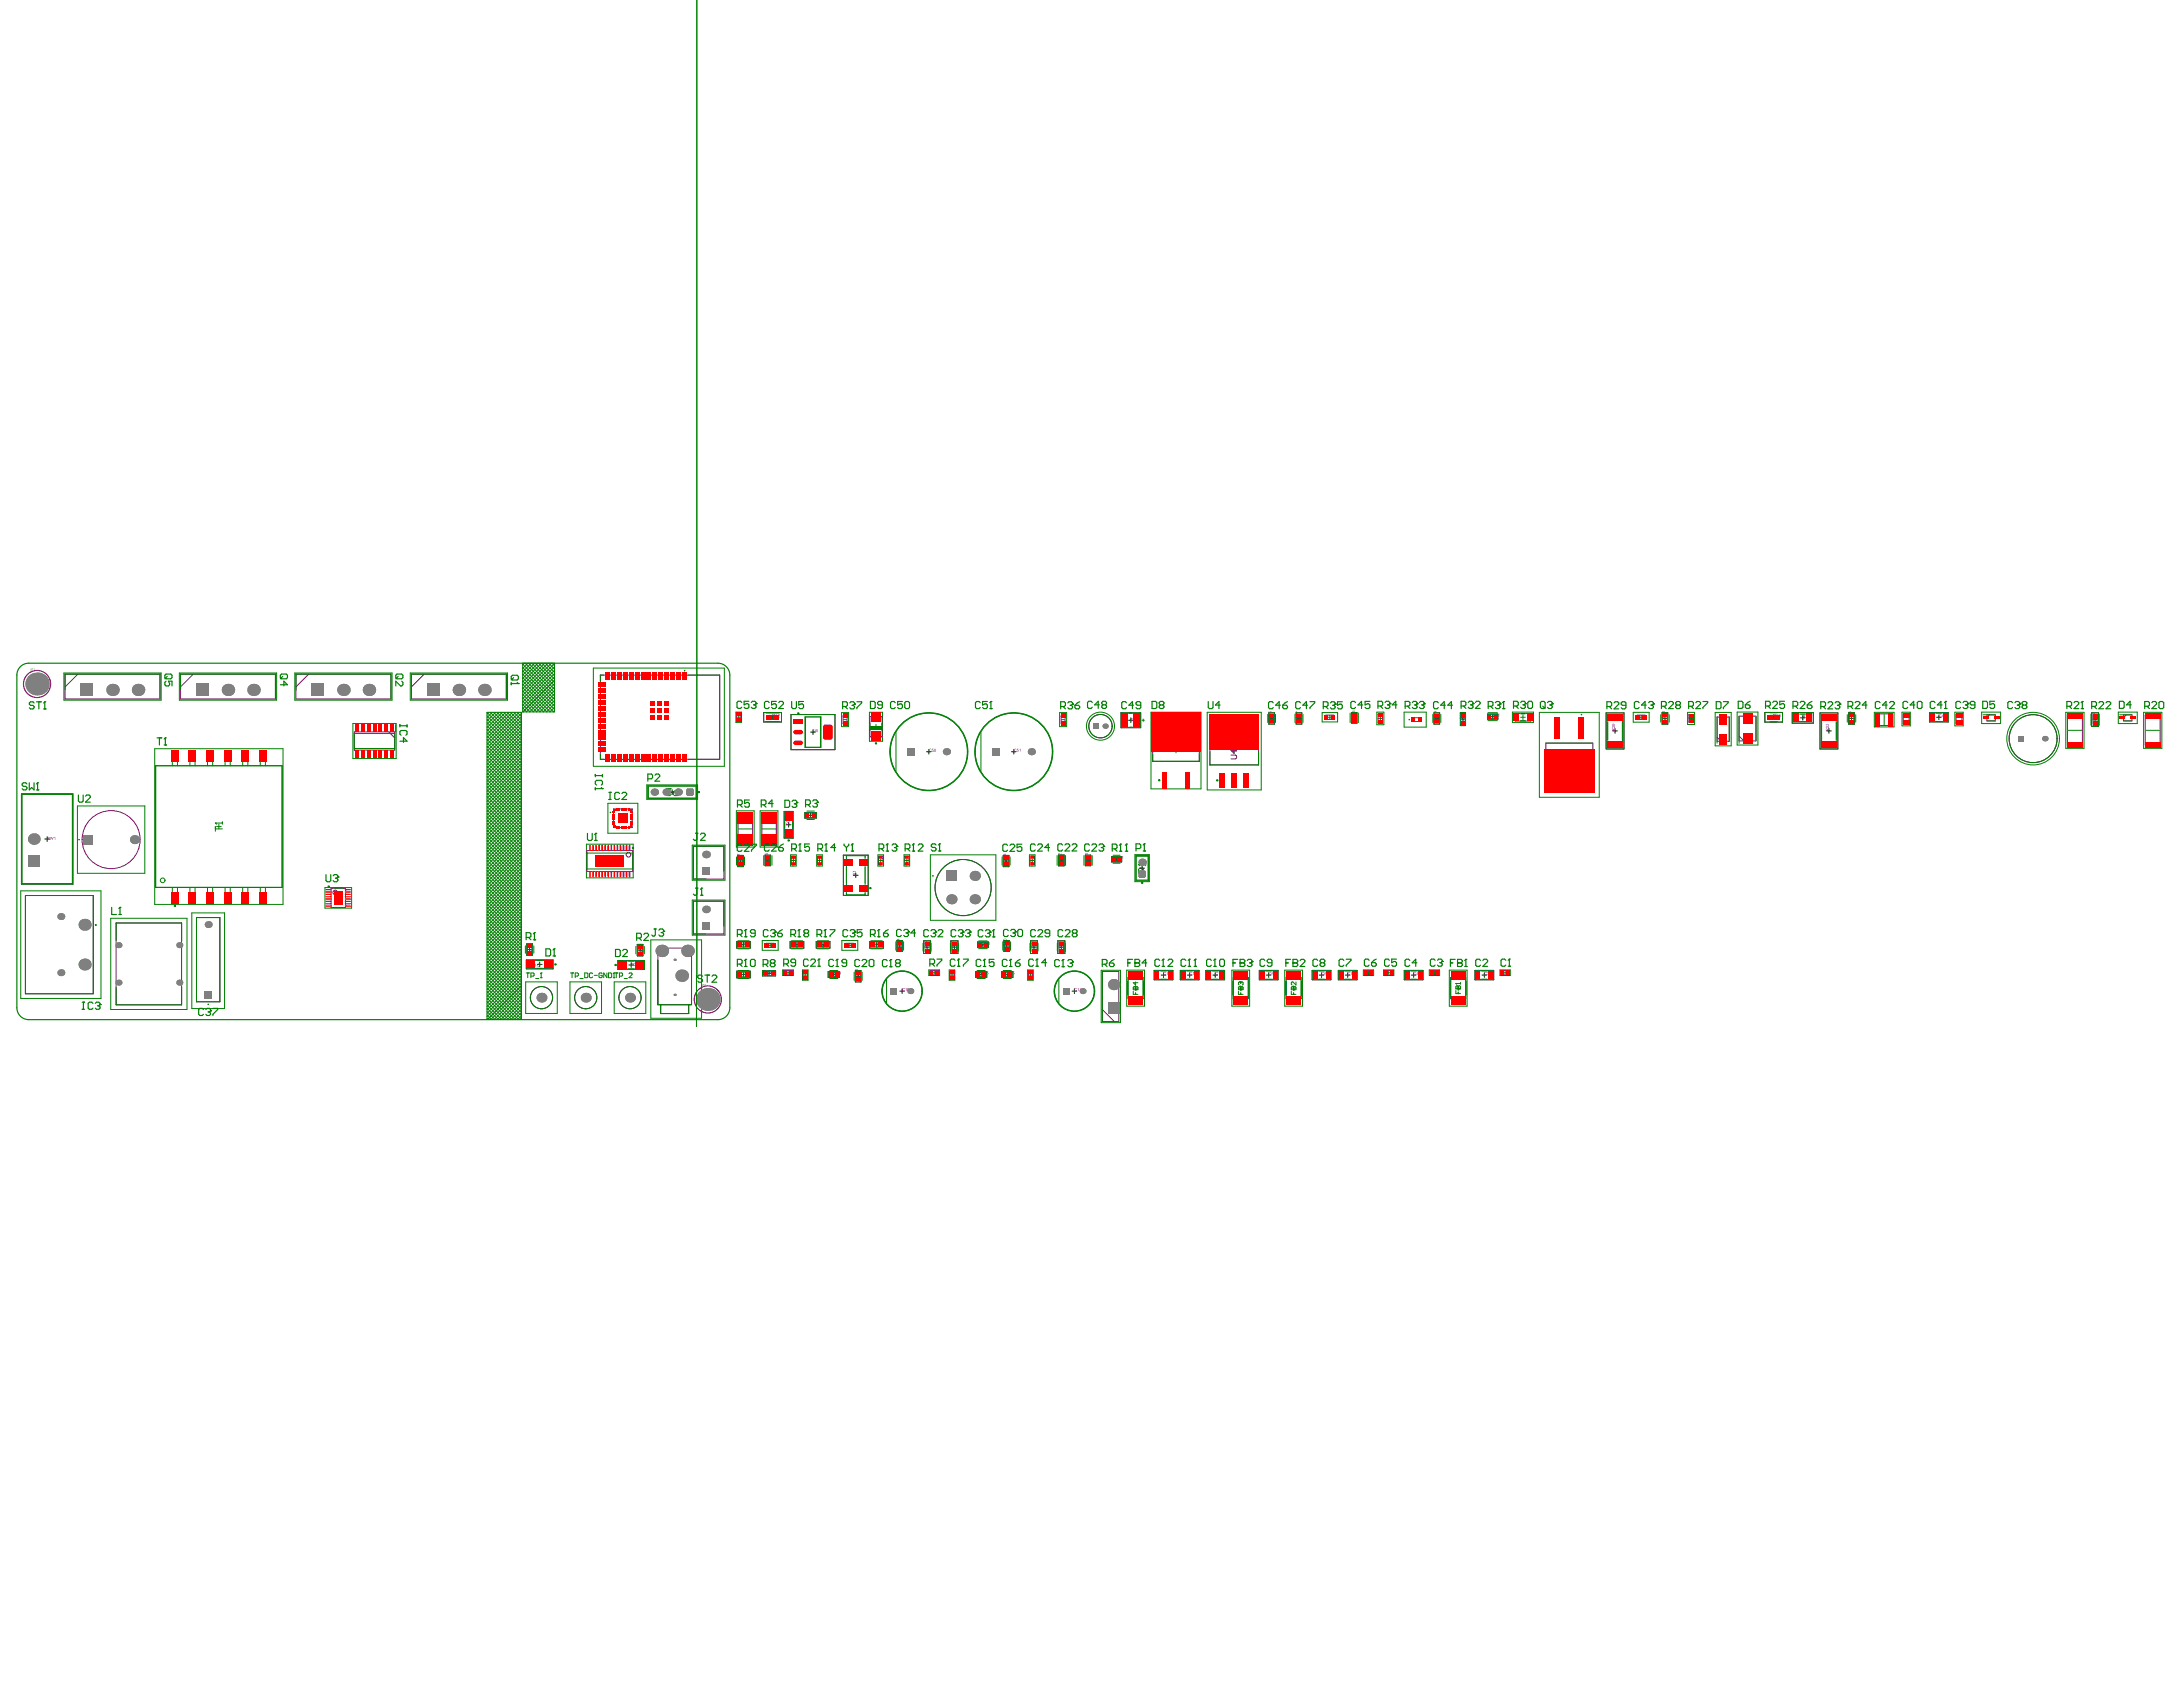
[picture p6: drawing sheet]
<svg xmlns="http://www.w3.org/2000/svg" width="279mm" height="216mm" viewBox="0 0 279 216" stroke-linecap="round" stroke-linejoin="round" font-family="sans-serif">
<g fill="none" stroke="#008000" stroke-width=".13">
<path d="M27.6 105.3h.1M27.6 105.8v.6M27.6 106.1h.9M27.6 105.3h.9M27.6 105.3l.1 .2M28.5 105.2v.3M158.5 126.9v.4h.6M158.6 126.3l.2 .1 .2-.1 .1 .1v.3h-.6v-.3zM158.7 125.7h.1M158.7 125.7l-.2 .1 .1 .3M158.7 125.7l.1 .1M158.8 126.7h.1"/>
<path d="M158.8 125.8l.1-.1 .2 .1-.1 .3M158.8 125.8v.1M158.8 126.4v.3M158.8 127.1v.2M165.3 126.4l.1-.1 .2 .1 .2-.1 .1 .1v.3h-.6zM165.3 126.9v.4h.6M165.6 126.7h.1M165.6 126.4v.3M165.6 127.1v.2M165.9 125.7v.4l-.4-.4-.2 .1 .1 .3"/>
</g>
<g fill="#008000">
<path d="M132 110.7v.1h.1v-.1l.1 .1-.2 .1z"/>
<path d="M132 110.5l.1 .1 .1-.1v.2l-.1-.2-.1 .1z"/>
<path d="M132 110.4l.1 .1zM131.9 110.4h.3l-.1 .1z"/>
</g>
<path d="M186.3 125.9h.1M186.3 126.3l.1-.1 .2 .1 .2-.1 .1 .1v.3h-.6zM186.3 126.8v.4h.6M186.3 125.9h.6M186.3 125.9l.1 .1M186.6 126.6h.1M186.6 126.3v.3M186.6 127v.2M186.9 125.8v.2" fill="none" stroke="#008000" stroke-width=".13"/>
<g fill="#008000">
<path d="M89.8 125.9h.1l-.1 .1 .1 .2-.1-.1h.1z"/>
<path d="M90 125.9h.1v.3z"/>
<path d="M90.2 126l.1-.1-.1 .2 .1 .1h-.1l.1-.2z"/>
<path d="M104.7 110.6h.3h-.2z"/>
<path d="M101.4 110.6h.2h-.2z"/>
<path d="M101.4 110.3v.1l.1-.1 .1 .1v.1l-.1-.1v.1h-.1z"/>
<path d="M104.8 110.7v.1zM104.7 110.7l.2 .1 .1-.1-.1 .1 .1 .1h-.3z"/>
<path d="M104.8 110.4l.1 .1zM104.7 110.4h.3l-.1 .1z"/>
<path d="M101.4 110.7v.1h.1zM101.4 110.7l.1 .1 .1-.1-.1 .1 .1 .1h-.2z"/>
</g>
<path d="M145 126.4l.1-.1 .2 .1 .2-.1 .1 .1v.3h-.6zM145 126.9v.4h.6M145.3 126.7h.1M145.3 125.7v.4l-.3-.3h.6M145.3 126.4v.3M145.3 127.1v.2" fill="none" stroke="#008000" stroke-width=".13"/>
<g fill="#008000">
<path d="M112.6 110.6h.2h-.2z"/>
<path d="M112.6 110.4l.1-.1 .1 .1h-.2v.1z"/>
<path d="M115.9 110.6h.2h-.1z"/>
<path d="M115.9 110.3l.2 .2v-.2v.2l-.1-.1-.1 .1z"/>
<path d="M112.6 110.7v.1h.1zM112.6 110.7l.1 .1 .1-.1-.1 .1 .1 .1h-.2z"/>
<path d="M115.9 110.8h.1zM115.9 110.7l.1 .1 .1-.1-.1 .1 .1 .1h-.2z"/>
</g>
<path d="M85.3 100.9h.6l-.6 .6v.2l.1 .1h.3l.2-.1M86.8 100.9v.9h-.5l-.1-.1v-.3l.1-.2h.5M145.7 110.7h.1M145.7 110.7l.2 .1M145.7 110.7h.9M146.3 111.7v-.4l-.1-.2h-.3l-.2 .2v.4h.9M146.6 110.5v.3" fill="none" stroke="#008000" stroke-width=".13"/>
<g fill="#008000">
<path d="M3.9 85.6h.2h-.2l.2 .2h-.2l.2-.1z"/>
<path d="M4.1 85.6h.2l-.1 .2z"/>
<path d="M4.3 85.6h.1v.2z"/>
</g>
<g fill="none" stroke="#000" stroke-width=".13">
<path d="M98.6 91.8h.6M98.9 91.5v.6M103.8 93.7h.6M104.1 93.4v.6M118.6 96.2h.6M118.9 95.9v.6M129.5 96.2h.6M129.8 95.9v.6M144.4 92.2h.6M144.7 91.9v.6M162.5 91.9h.6M162.8 91.6v.6"/>
<path d="M166 91.9h.6M166.3 91.6v.6M173 91.9h.6M173.3 91.6v.6M183.6 91.9h.6M183.9 91.6v.6M186.9 92h.6M187.2 91.7v.6M190.7 91.7h.6M191 91.4v.6M206.4 93.5h.6M206.7 93.2v.6"/>
<path d="M212.8 91.9h.6M213.1 91.6v.6M226.7 91.8h.6M227 91.5v.6M230.4 91.9h.6M230.7 91.6v.6M233.8 93.5h.6M234.1 93.2v.6M236.7 91.9h.6M237 91.6v.6M247.9 91.8h.6M248.2 91.5v.6"/>
<path d="M267.9 92.1h.5M268.1 91.8v.6M5.7 107.4h.6M6 107.1v.6M85.7 101.4h.6M86 101.1v.6M94.5 110.2h.6M94.8 109.9v.6M98 110.1h.6M98.3 109.8v.6M100.6 105.6h.6M100.9 105.3v.6"/>
<path d="M103.5 104.3h.5M103.7 104v.6M109.2 112h.6M109.5 111.7v.6M128.5 110.2h.6M128.8 109.9v.6M135.5 110.1h.6M135.8 109.8v.6M139 110.1h.6M139.3 109.8v.6M142.6 110h.6M142.9 109.7v.6"/>
<path d="M145.9 111.1h.6M146.2 110.8v.6M67.5 121.5h.6M67.8 121.2v.6M68.8 123.4h.6M69.1 123.1v.6M80.5 123.5h.6M80.8 123.2v.6M81.6 121.6h.6M81.9 121.3v.6M94.9 120.9h.6M94.9 124.7h.6"/>
<path d="M95.2 120.6v.6M95.2 124.4v.6M98.1 124.6h.6M98.4 124.3v.6M101.7 120.9h.6M102 120.6v.6M105 120.9h.6M105.3 120.6v.6M106.4 124.7h.6M106.7 124.4v.6M109.5 124.9h.6M109.8 124.6v.6"/>
<path d="M111.9 120.9h.6M112.2 120.6v.6M114.9 121.1h.6M115.2 120.8v.6M115.2 126.8h.6M115.5 126.5v.6M118.4 121.2h.6M118.7 120.9v.6M121.9 121.2h.6M122.2 120.9v.6M125.3 124.7h.6M125.5 120.9h.6"/>
<path d="M125.6 124.4v.6M125.8 120.6v.6M128.5 121.1h.6M128.6 124.7h.6M128.8 120.8v.6M128.9 124.4v.6M132 121.2h.6M132.3 120.9v.6M135.5 121.2h.6M135.8 120.9v.6M137.2 126.8h.6M137.5 126.5v.6"/>
<path d="M148.6 124.8h.6M148.9 124.5v.6M152 124.8h.6M152.3 124.5v.6M155.2 124.8h.6M155.5 124.5v.6M162.1 124.8h.6M162.4 124.5v.6M168.8 124.8h.6M169.1 124.5v.6M172.2 124.8h.6M172.5 124.5v.6"/>
<path d="M180.6 124.8h.6M180.9 124.5v.6M189.7 124.8h.6M190 124.5v.6"/>
</g>
<g fill="none" stroke="#008000" stroke-width=".13">
<path d="M8.2 86.1h12.4v3.5h-12.4zM19.9 98h16.2v15.6h-16.2zM22.1 98v-1.6h.6v1.6M23 86.1h12.4v3.5h-12.4zM24.3 98v-1.6h.7v1.6M26.6 98v-1.6h.6v1.6M28.8 98v-1.6h.7v1.6M31.1 98v-1.6h.6v1.6M33.3 98v-1.6h.7v1.6M37.7 86.1h12.5v3.5h-12.5zM45.2 92.6h5.5v4.5h-5.5zM52.5 86.1h12.5v3.5h-12.5z"/>
<path d="M75.9 85.5h16.8v12.6h-16.8zM94.2 91.1h.7v1.4h-.7zM94.3 91.8h.5M94.5 91.5v.6M107.7 91.2h.9v1.8h-.9zM111.3 91.2h1.7v3.7h-1.7zM111.8 93h.6M112.1 92.7v.6M135.6 91.2h.9v1.8h-.9zM147.3 91.1h6.4v9.9h-6.4zM150.2 96.1h.6M150.5 95.8v.6"/>
<path d="M154.5 91.2h6.9v9.9h-6.9zM157.7 96.1h.6M158 95.8v.6M169.2 91.2h2v1.2h-2zM169.9 91.8h.6M170.2 91.5v.6M176.2 91.1h.9v1.7h-.9zM176.4 91.9h.6M176.7 91.7v.5M179.7 91.1h2.8v2h-2.8zM193.6 91.1h2.7v1.4h-2.7zM194.6 91.8h.6"/>
<path d="M194.9 91.5v.6M197 91.2h7.7v10.8h-7.7zM209 91.2h2.1v1.2h-2.1zM209.8 91.8h.5M210.1 91.5v.6M216 91.2h.9v1.5h-.9zM216.2 91.9h.5M216.4 91.7v.5M219.5 91.2h2.1v4.3h-2.1zM222.3 91.1h2.7v4.2h-2.7zM239.9 91.2h2.5v1.8h-2.5zM243.4 91.1h1.1v1.8h-1.1z"/>
<path d="M250.2 91.1h1.1v1.8h-1.1zM253.6 91.1h2.5v1.5h-2.5zM264.4 91.2h2.3v4.6h-2.3zM271.1 91.1h2.4v1.5h-2.4zM274.4 91.2h2.3v4.6h-2.3zM2.7 114h10.2v13.8h-10.2zM9.9 103.1h8.6v8.7h-8.6zM14.2 117.5h9.7v11.7h-9.7zM22.1 113.6v1.6h.6v-1.6M24.3 113.6v1.6h.7v-1.6M24.5 116.8h4.2v12.3h-4.2zM26.6 113.6v1.6h.6v-1.6"/>
<path d="M28.8 113.6v1.6h.7v-1.6M31.1 113.6v1.6h.6v-1.6M33.3 113.6v1.6h.7v-1.6M41.6 113.6h3.4v2.6h-3.4zM43 114.9h.6M43.3 114.6v.6M75.1 108h5.9v4.3h-5.9zM77.7 110.2h.6M77.8 102.8h3.8v3.8h-3.8zM78 109.9v.6M83 100.6h6.1v1.5h-6.1zM88.6 108.2h4.2v4.4h-4.2z"/>
<path d="M88.6 115.2h4.2v4.5h-4.2zM94.2 103.8h2.3v4.6h-2.3zM97.3 103.8h2.3v4.6h-2.3zM119.1 109.4h8.4v8.4h-8.4zM145.4 109.6h1.5v3h-1.5zM67.3 125.7h4v4h-4zM72.9 125.7h4.1v4h-4.1zM78.6 125.7h4.1v4h-4.1zM83.3 120.3h6.5v10h-6.5zM97.6 120.4h2v1.2h-2zM98.3 121h.5M98.6 120.7v.6"/>
<path d="M100.2 124.1h1.3v.7h-1.3zM100.6 124.5h.5M100.9 124.2v.6M102.7 124.1h.7v1.3h-.7zM102.8 124.8h.5M103.1 124.5v.6M107.8 120.4h2v1.2h-2zM108.5 121h.5M108.8 120.7v.6M118.9 124.1h1.4v.7h-1.4zM119.3 124.5h.6M119.6 124.2v.6"/>
<path d="M121.5 124.1h.7v1.3h-.7zM121.6 124.8h.5M121.8 124.5v.6M131.5 124.1h.7v1.3h-.7zM131.6 124.8h.6M131.9 124.5v.6M140.9 124.2h2.5v6.7h-2.5zM144.4 125.1h1.9v2.7h-1.9zM157.8 125.1h2v2.7h-2zM164.6 125.1h1.9v2.7h-1.9zM174.5 124.1h1.3v.7h-1.3zM174.9 124.5h.5"/>
<path d="M175.2 124.2v.6M177.1 124.1h1.3v.7h-1.3zM177.5 124.5h.5M177.7 124.2v.6M182.9 124.1h1.4v.7h-1.4zM183.3 124.5h.6M183.6 124.2v.6M185.7 125.1h1.9v2.7h-1.9zM192 124.1h1.3v.7h-1.3zM192.4 124.5h.5M192.6 124.2v.6"/>
<circle cx="140.8" cy="92.9" r="1.8"/>
<circle cx="260.2" cy="94.5" r="3.4"/>
<circle cx="20.8" cy="112.7" r=".3"/>
</g>
<g fill="none" stroke="#800080" stroke-width=".13">
<path d="M8.3 86.3h12.2v3.2h-12.2zM10 86.3l-1.7 1.6M23.1 86.3h12.2v3.2h-12.2zM24.7 86.3l-1.6 1.6M37.9 86.3h12.1v3.2h-12.1zM39.5 86.3l-1.6 1.6M45.3 93.7h5.2v2.3h-5.2zM49.8 93.7l.7 .7M52.7 86.3h12.1v3.2h-12.1zM54.3 86.3l-1.6 1.6M76.8 86.4h15.3v10.8h-15.3zM94.3 91.3h.5v1h-.5z"/>
<path d="M97.7 91.2h2.3v1.2h-2.3zM101.2 91.4h5.7v4.5h-5.7zM107.9 91.6h.5v1h-.5zM111.3 91.7h1.6v2.6h-1.6zM135.8 91.6h.5v1h-.5zM143.5 91.2h2.5v1.9h-2.5zM147.5 92h6v5.4h-6zM154.9 92.6h6.2v5.3h-6.2zM162.4 91.2h.7v1.5h-.7zM165.9 91.2h.7v1.5h-.7zM169.7 91.5h1v.6h-1zM173 91.2h.7v1.3h-.7z"/>
<path d="M176.4 91.4h.6v1.1h-.6zM180.8 91.9h1v.4h-1zM183.5 91.2h.8v1.5h-.8zM186.9 91.2h.7v1.7h-.7zM190.4 91.4h1.3v.6h-1.3zM193.9 91.3h2v1h-2zM197.8 95.1h6.1v5.4h-6.1zM205.6 91.2h2.2v4.6h-2.2zM209.5 91.5h1.1v.6h-1.1zM212.7 91.2h.8v1.5h-.8zM216.2 91.5h.5v.9h-.5zM219.8 94.4l.5 .5"/>
<path d="M219.8 91.8h1.5v3.1h-1.5zM222.6 91.7h2.1v3.1h-2.1zM222.6 94.2l.6 .6M225.9 91.2h2.2v1.2h-2.2zM229.4 91.2h2.7v1.3h-2.7zM232.9 91.2h2.3v4.6h-2.3zM236.6 91.2h.7v1.5h-.7zM240.2 91.3h1.9v1.5h-1.9zM243.6 91.4h.7v1.2h-.7zM247 91.2h2.3v1.2h-2.3zM250.4 91.4h.7v1.2h-.7zM254.3 91.5h1.1v.8h-1.1z"/>
<path d="M254.6 91.5l-.3 .3M264.6 91.6h1.9v3.8h-1.9zM267.7 91.2h.9v1.8h-.9zM271.8 91.5h1.1v.8h-1.1zM272.1 91.5l-.3 .3M274.6 91.6h1.9v3.8h-1.9zM2.7 101.6h6.6v11.6h-6.6zM3.3 114.6h8.6v12.6h-8.6zM14.9 118.1h8.3v10.5h-8.3zM25.1 117.4h3v10.8h-3zM42.4 113.7h1.8v2.4h-1.8zM75.1 108.8h5.9v2.7h-5.9z"/>
<path d="M78.5 103.5h2.4v2.4h-2.4zM88.7 108.3h3.9v4.2h-3.9zM88.7 115.3h3.9v4.2h-3.9zM94.4 109.5h.7v1.4h-.7zM94.5 104.2h1.8v3.8h-1.8zM97.5 104.2h1.9v3.8h-1.9zM97.9 109.4h.7v1.4h-.7zM100.4 103.8h1.1v3.5h-1.1zM101.3 109.6h.5v1h-.5zM103 104h1.5v.7h-1.5zM104.6 109.6h.6v1h-.6zM107.9 109.4h3.2v5.2h-3.2z"/>
<path d="M112.4 109.6h.6v1h-.6zM115.8 109.6h.6v1h-.6zM128.4 109.5h.7v1.4h-.7zM131.8 109.6h.6v1h-.6zM135.5 109.4h.7v1.4h-.7zM138.9 109.4h.7v1.4h-.7zM142.3 109.6h1.3v.7h-1.3zM67.4 122.9h3.4v1.1h-3.4zM67.4 120.8h.7v1.5h-.7zM79.1 122.9h3.4v1.2h-3.4zM81.6 120.9h.7v1.4h-.7zM84.2 121.3h4.3v7.3h-4.3z"/>
<path d="M84.6 128.6v1.1h3.5v-1.1M94.3 120.5h1.7v.8h-1.7zM94.3 124.3h1.7v.8h-1.7zM97.6 124.2h1.7v.7h-1.7zM98.1 120.7h1v.6h-1zM100.3 124.2h1.1v.6h-1.1zM101.1 120.5h1.8v.8h-1.8zM102.8 124.3h.5v1h-.5zM104.5 120.5h1.7v.8h-1.7zM106 124.4h1.4v.7h-1.4zM108.3 120.7h1v.6h-1zM109.5 124.2h.7v1.5h-.7z"/>
<path d="M111.3 120.5h1.8v.8h-1.8zM114.8 120.4h.7v1.4h-.7zM118.2 120.4h.9v1.6h-.9zM119 124.2h1.1v.6h-1.1zM121.6 124.3h.5v1h-.5zM121.7 120.4h.9v1.6h-.9zM124.9 124.4h1.4v.7h-1.4zM125.1 120.6h1.4v.7h-1.4zM128.2 124.4h1.4v.7h-1.4zM128.5 120.4h.7v1.4h-.7zM131.6 124.3h.6v1h-.6zM131.9 120.4h.9v1.6h-.9z"/>
<path d="M135.4 120.4h.9v1.6h-.9zM141.1 129.2l1.5 1.5M141.1 124.3h2.1v6.4h-2.1zM147.7 124.2h2.4v1.2h-2.4zM151.1 124.2h2.4v1.2h-2.4zM154.3 124.2h2.4v1.2h-2.4zM161.2 124.2h2.4v1.2h-2.4zM167.9 124.2h2.4v1.2h-2.4zM171.3 124.2h2.4v1.2h-2.4zM174.6 124.2h1.1v.6h-1.1zM177.2 124.2h1.1v.6h-1.1zM179.7 124.2h2.4v1.2h-2.4z"/>
<path d="M183.1 124.2h1v.6h-1zM188.8 124.2h2.4v1.2h-2.4zM192.1 124.2h1.1v.6h-1.1z"/>
<circle cx="140.8" cy="92.9" r="1.5"/>
<circle cx="260.2" cy="94.5" r="3.1"/>
<circle cx="14.2" cy="107.5" r="3.7"/>
<circle cx="42.9" cy="114.2" r=".3"/>
<circle cx="80.4" cy="109.4" r=".3"/>
<circle cx="123.3" cy="113.6" r="3.6"/>
<circle cx="69.3" cy="127.7" r="1.42"/>
<circle cx="75" cy="127.7" r="1.42"/>
<circle cx="80.6" cy="127.7" r="1.42"/>
</g>
<g fill="#800080">
<path d="M236.6 91.4l.3 .1 .1-.2v.3l-.3-.2-.1 .2z"/>
<path d="M231.1 91.5h.2l-.1 .3 .1 .1h-.2l.2-.3-.1-.1-.1 .1z"/>
<path d="M227.4 91.4l.2 .1-.2 .2 .2 .1h-.2l.2-.3-.1-.1-.1 .1z"/>
<path d="M227.7 91.4h.2l-.2 .2h.2l-.1 .2-.1-.1 .1 .1 .1-.1-.1-.1h-.1z"/>
<path d="M267.8 91.5h.1l.2 .2v-.2v.2l-.2-.2-.1 .2z"/>
<path d="M267.8 91.2h.1l.2 .2v-.2v.2l-.2-.2-.1 .1 .1 .1h-.1z"/>
<path d="M233.7 92.9l.3 .2 .1-.2v.3l-.3-.2h-.1l.1 .2-.1-.1z"/>
<path d="M233.7 92.7l.3-.1 .1 .2-.1 .1v-.2l-.1 .1-.2-.1v.2z"/>
<path d="M105.7 120.6l.2-.1v.4l-.1-.3z"/>
<path d="M106 120.5h.3l-.2 .4 .1-.3z"/>
<path d="M112.6 120.6l.1-.1v.4v-.3z"/>
<path d="M143.3 109.7l.1-.1v.4v-.3z"/>
<path d="M143.6 109.7l.1-.1v.4v-.3z"/>
<path d="M95.6 124.4l.1-.1v.4l-.1-.3z"/>
<path d="M95.6 120.6l.1-.1v.4l-.1-.3z"/>
<path d="M102.4 120.6l.1-.1v.4v-.3z"/>
<path d="M97.9 109.8h.1l-.1 .2 .2 .1 .1-.1-.1-.2h.1v.3h-.3z"/>
<path d="M97.9 109.5l.3 .2 .1-.2v.3l-.3-.3-.1 .2z"/>
<path d="M128.4 109.9h.1l-.1 .1 .1 .1h.1l.1-.1-.1-.1h.1v.2l-.3 .1z"/>
<path d="M128.4 109.6h.1l.2 .2 .1-.2v.2l-.3-.2-.1 .2z"/>
<path d="M128.4 109.3l.1 .2v-.2h.2l.1 .1-.2 .1 .1-.1-.1-.1v.2h-.2z"/>
<path d="M129 124.4h.2v.1l-.1-.1-.1 .1v.2l.3-.1-.1 .1h-.3z"/>
<path d="M129.3 124.4l.2-.1v.4l-.1-.3z"/>
<path d="M138.9 109.8h.1l-.1 .2 .2 .1 .1-.1-.1-.2h.1v.3h-.3z"/>
<path d="M138.9 109.5h.1l.2 .2v-.2v.3l-.2-.3-.1 .2z"/>
<path d="M138.9 109.3l.3-.1 .1 .1-.2 .1 .1-.1-.1 .1-.2-.1v.1z"/>
<path d="M135.5 109.8v.2l.2 .1 .1-.1-.1-.2 .1 .3h-.3z"/>
<path d="M135.5 109.5h.1l.2 .2v-.2v.3l-.2-.3-.1 .2z"/>
<path d="M135.5 109.2h.1l.2 .2v-.2v.2l-.2-.1h-.1v.1z"/>
<path d="M109.5 124.7h.1l-.1 .1 .2 .1 .1-.1-.1-.1v-.1l.1 .3h-.3z"/>
<path d="M109.5 124.4l.1-.1 .2 .2v-.2v.3l-.2-.2-.1 .1z"/>
<path d="M115.5 126.5h.3l-.1 .1v-.1l-.2 .1 .1 .2 .2-.1-.1 .1h-.2z"/>
<path d="M115.9 126.5h.1v.3v-.3z"/>
<path d="M106.7 124.4h.3v.1l-.1-.1-.1 .1v.2l.2-.1v.1h-.3z"/>
<path d="M107.1 124.4l.2-.1v.4l-.1-.3z"/>
<path d="M135.5 120.9v.2l.2 .1 .1-.1-.1-.2 .1 .3h-.3z"/>
<path d="M135.5 120.6h.1l.2 .2v-.2v.3l-.2-.3-.1 .2z"/>
<path d="M94.4 109.9h.1l-.1 .2h.2l.1-.1-.1-.1h.1v.2l-.3 .1z"/>
<path d="M94.4 109.6h.1l.2 .2 .1-.2v.2l-.3-.2-.1 .2z"/>
<path d="M94.4 109.3l.4 .2-.4-.2v.2z"/>
<path d="M98.9 91.4l.3 .1-.1-.1-.2 .1 .1 .2h.2v.1l-.3-.1z"/>
<path d="M99.3 91.4h.2l-.2 .1v.1h.2l-.1 .2-.1-.1h.2l-.1-.1h-.1z"/>
<path d="M99.6 91.4l.2 .1-.2 .2 .2 .1h-.2l.2-.2-.1-.2-.1 .1z"/>
<path d="M248.2 91.4l.3 .1h-.1l-.1-.1-.1 .1 .1 .2h.2l-.1 .1-.2-.1z"/>
<path d="M248.9 91.5l.1-.1v.4v-.3z"/>
<path d="M183.5 91.7h.1l-.1 .1 .2 .1 .2-.1-.2-.1 .1-.1 .1 .3h-.4z"/>
<path d="M173.1 91.6v.2h.3l-.1-.3 .1 .1v.2l-.3 .1-.1-.2z"/>
<path d="M173.1 91l.1 .1v-.1h.2v.2h-.1v-.2h-.1l.1 .2h-.2z"/>
<path d="M162.4 91.7h.1l-.1 .1 .2 .1 .1-.1-.1-.1 .1-.1v.3h-.3z"/>
<path d="M165.9 91.7h.1l-.1 .1 .2 .1 .1-.1-.1-.1 .1-.1v.3h-.3z"/>
<path d="M165.9 91l.3 .2-.3-.1v.2z"/>
<path d="M114.8 120.8l.1-.1-.1 .2 .1 .1h.1l.1-.1-.1-.1 .1-.1v.3h-.3z"/>
<path d="M114.8 120.5l.3-.1v.2l-.1 .1 .1-.2-.1 .1-.2-.1v.2z"/>
<path d="M129.8 95.9h.3h-.1h-.2l.1 .3 .2-.1-.1 .1h-.2z"/>
<path d="M130.2 95.8h.2l-.2 .1v.1h.2l-.1 .2-.2-.1h.2v-.1h-.2z"/>
<path d="M130.5 95.9l.1-.1v.4v-.3z"/>
<path d="M118.9 95.9h.3h-.1h-.2l.1 .3 .2-.1v.1h-.3z"/>
<path d="M119.3 95.8h.2l-.2 .1v.1h.2l-.1 .2-.1-.1h.2l-.1-.1h-.1z"/>
<path d="M144.8 91.9l.3 .1-.2-.1-.1 .1 .1 .2h.2l-.1 .1-.2-.1z"/>
<path d="M6.1 107.1l.2 .1h-.2l.2 .1v.2h-.2l-.1-.1h.3l-.2-.1z"/>
<path d="M6.4 107.1l.1 .3 .1-.3 .1 .3 .2-.3-.1 .4-.2-.3-.1 .3z"/>
<path d="M6.9 107.2l.2-.1v.4l-.1-.3z"/>
<path d="M104.1 104h.2v.3h-.2h.2l-.1-.1 .1-.2z"/>
<path d="M68.5 123.3l.1 .3h.1l-.1 .1z"/>
<path d="M81.2 123.3h.2l-.2 .3h.2h-.3l.2-.2v-.1h-.1z"/>
<path d="M81.9 122l.3 .2 .1-.2v.2h-.1l-.2-.2-.1 .2z"/>
<path d="M67.8 122h.3v-.1l.1 .2z"/>
<path d="M128.5 120.8l.1-.1-.1 .3h.2l.1-.1-.1-.1 .1-.1v.3h-.3z"/>
<path d="M128.5 120.5l.3-.1v.2l-.1 .1 .1-.2-.2 .1-.1-.1v.2z"/>
<path d="M125.8 120.6h.3v.1l-.1-.1-.2 .1 .1 .2 .2-.1v.1h-.3z"/>
<path d="M126.2 120.6h.2v.3h-.2l.2-.1-.1-.1v-.1z"/>
<path d="M126.5 120.6l.2-.1v.4l-.1-.3z"/>
<path d="M132 120.9h.1l-.1 .2 .2 .1 .1-.1-.1-.2 .1 .3h-.3z"/>
<path d="M132 120.6h.1l.2 .2v-.2v.3l-.2-.3-.1 .2z"/>
<path d="M100.7 105l.3-.1v.2l-.1 .1 .1-.2-.2 .1-.1-.1v.2z"/>
<path d="M118.3 120.9h.1l-.1 .2 .2 .1 .1-.1-.1-.2h.1v.3h-.3z"/>
<path d="M118.3 120.6h.3v.2h-.1l.1-.2-.1 .1h-.2v.1z"/>
<path d="M118.3 120.3h.1l.2 .2v-.2v.2l-.2-.1h-.1l.1 .1h-.1z"/>
<path d="M121.8 120.9h.1l-.1 .2 .2 .1 .1-.1-.1-.2h.1v.3h-.3z"/>
<path d="M121.8 120.6h.3v.2h-.1l.1-.2-.1 .1h-.2v.1z"/>
<path d="M121.8 120.4l.2-.1 .2 .1-.2 .1 .1-.1-.1 .1-.2-.1v.1z"/>
<path d="M190 124.4l.3 .1-.1-.1-.2 .1 .1 .2h.2v.1l-.3-.1z"/>
<path d="M190.4 124.5h.2l-.2 .2 .2 .1h-.3l.3-.3z"/>
<path d="M181 124.4l.2 .1-.1-.1-.1 .1v.2h.3l-.1 .1-.2-.1z"/>
<path d="M172.5 124.5h.3l-.1-.1-.2 .1 .1 .2h.2v.1l-.3-.1z"/>
<path d="M172.9 124.4h.2l-.1 .4h-.1l.2-.3z"/>
<path d="M169.2 124.5h.2l-.1-.1-.1 .1 .1 .2h.2l-.1 .1-.2-.1z"/>
<path d="M162.4 124.5h.3l-.1-.1-.2 .1 .1 .2h.2v.1l-.3-.1z"/>
<path d="M155.6 124.5h.2l-.1-.1-.1 .1v.2h.3l-.1 .1-.2-.1z"/>
<path d="M156 124.5l.1-.1v.4l-.1-.3z"/>
<path d="M152.3 124.5h.3h-.1v-.1l-.2 .1 .1 .2h.2l-.1 .1-.2-.1z"/>
<path d="M152.7 124.5l.1-.1v.4v-.3z"/>
<path d="M153 124.5l.1-.1v.4v-.3z"/>
<path d="M149 124.4l.2 .1-.1-.1-.1 .1v.2h.3l-.1 .1-.3-.1z"/>
<path d="M149.3 124.5l.2-.1v.4l-.1-.3z"/>
<path d="M149.6 124.4l.2 .1-.2 .2 .2 .1h-.2l.2-.3-.1-.1-.1 .1z"/>
<path d="M125.6 124.4h.3l-.1 .1v-.1l-.2 .1 .1 .2 .2-.1-.1 .1h-.2z"/>
<path d="M126 124.4l.1-.1v.4v-.3z"/>
<path d="M126.3 124.3h.2l-.2 .2h.2l-.1 .2-.2-.1 .2 .1 .1-.1-.1-.1h-.1z"/>
<path d="M137.6 126.5h.2v.1l-.1-.1-.1 .1v.2l.2-.1v.1h-.3z"/>
<path d="M137.9 126.6l.2-.1v.3l-.1-.3z"/>
<path d="M138.2 126.5h.2v.3h-.2h.2l-.1-.1 .1-.2-.2 .1z"/>
<path d="M212.7 91.4l.3 .1 .1-.2v.3l-.3-.2h-.1l.1 .2h-.1z"/>
<path d="M206.3 93l.2-.1 .1 .2 .1-.2v.3l-.3-.2h-.1l.1 .2-.1-.1z"/>
<path d="M191.4 91.4h.2v.3h-.2l.2-.1-.1-.1 .1-.1z"/>
<path d="M191.8 91.4l.1-.1v.4l-.1-.3z"/>
<path d="M186.9 91.4h.3v.2l-.1 .1 .1-.2-.2 .1-.1-.1v.2z"/>
<path d="M186.9 91.1h.1l.2 .2v-.2v.3l-.2-.2h-.1l.1 .2-.1-.1z"/>
<path d="M104.1 93.3v.3h.2v-.3v.4l-.2-.1z"/>
<path d="M104.5 93.3h.1l-.1 .1v.1h.1v.2l-.2-.1h.2v-.1h-.2z"/>
<path d="M109.1 111.7l.4 .2-.4 .1 .2-.1z"/>
<path d="M109.1 111.5h.4h-.3v.1z"/>
<path d="M236.6 91.7v.2h.1v-.2zM236.6 91.7h.2l.2-.1-.2 .2v.1h.2h-.4z"/>
<path d="M236.7 91.1l.1 .2v-.2zM236.6 91.1l.3-.1 .1 .1h-.1l-.1 .2z"/>
<path d="M230.8 91.5v.2l.2-.1v-.1zM230.7 91.5h.3l-.1 .2 .2 .2-.2-.2h-.1l-.1 .2z"/>
<path d="M231.4 91.5l.2 .1-.1-.1-.1 .1 .2 .1v.2l-.2-.1zM231.4 91.7a.1 .1 0 0 0 .2 0 .1 .1 0 0 0-.2 0z"/>
<path d="M227.1 91.5v.1h.2l-.1-.1zM227 91.4l.3 .1-.1 .1 .1 .2-.1-.2h-.1l-.1 .2z"/>
<path d="M267.8 91.9v.2h.1v-.2zM267.8 91.8h.1l.1 .1 .1-.1-.1 .2v.1h.1h-.3z"/>
<path d="M233.7 93.3v.2h.2l-.1-.2zM233.7 93.3h.2l.2-.1-.2 .2v.1h.2h-.4z"/>
<path d="M105.4 120.6v.1h.2zM105.3 120.5l.3 .1-.1 .1 .2 .2-.2-.2h-.1l-.1 .2z"/>
<path d="M112.2 120.6v.1h.2v-.1zM112.2 120.5l.3 .1-.1 .1 .1 .2-.2-.2h-.1v.2z"/>
<path d="M112.9 120.5l.2 .1h-.1l-.1 .1h.2l-.1 .2h-.1zM112.9 120.8a.1 .1 0 0 0 .2 0 .1 .1 0 0 0-.2 0z"/>
<path d="M143 109.6v.2l.2-.1zM142.9 109.6h.3l-.1 .2 .1 .2-.2-.2-.1 .2z"/>
<path d="M95.2 124.4v.1h.2v-.1zM95.2 124.3l.2 .1v.1l.1 .2-.2-.2h-.1v.2z"/>
<path d="M95.9 124.4v.2l.1 .1v-.3zM95.8 124.5a.16 .16 0 0 1 .3 0 .16 .16 0 0 1-.3 0z"/>
<path d="M95.2 120.6v.1h.2v-.1zM95.2 120.5l.2 .1v.1l.1 .2-.2-.2h-.1v.2z"/>
<path d="M95.9 120.7a.09 .09 0 0 0 .1 0 .09 .09 0 0 0-.1 0zM95.8 120.6h.3l-.1 .3h-.2h.2v-.1l-.2-.1z"/>
<path d="M102 120.6v.1h.2v-.1zM102 120.5l.3 .1-.1 .1 .1 .2-.1-.2h-.2v.2z"/>
<path d="M102.7 120.6a.1 .1 0 0 0 .2 0 .1 .1 0 0 0-.2 0zM102.7 120.8a.1 .1 0 0 0 .2 0 .1 .1 0 0 0-.2 0zM102.7 120.5l.2 .1-.1 .3-.1-.1z"/>
<path d="M97.9 109.2v.2h.2l-.1-.2h.2l.1 .2h-.4zM98 109.3a.1 .1 0 0 0 .2 0 .1 .1 0 0 0-.2 0z"/>
<path d="M129.6 124.4h.2l-.2 .1h.2v.2h-.2zM129.6 124.6a.1 .1 0 0 0 .2 0 .1 .1 0 0 0-.2 0z"/>
<path d="M109.5 124.1l.1 .1h.2l-.1-.1zM109.4 124.1l.3-.1 .1 .2-.2 .1z"/>
<path d="M116.2 126.6a.06 .06 0 0 0 .1 0 .06 .06 0 0 0-.1 0zM116.2 126.7a.08 .08 0 0 0 .1 0 .08 .08 0 0 0-.1 0zM116.2 126.5h.2l-.1 .3h-.2z"/>
<path d="M107.4 124.5a.1 .1 0 0 0 .2 0 .1 .1 0 0 0-.2 0zM107.4 124.4h.2v.3h-.2h.1l.1-.1-.2-.1z"/>
<path d="M135.5 120.4a.06 .06 0 0 0 .1 0 .06 .06 0 0 0-.1 0zM135.6 120.4a.1 .1 0 0 0 .2 0 .1 .1 0 0 0-.2 0zM135.5 120.4l.2-.1 .1 .2h-.3z"/>
<path d="M248.7 91.5l-.1 .2h.1zM248.7 91.4v.4v-.1h-.2z"/>
<path d="M183.6 91.4l.1 .1v-.1zM183.5 91.4l.3-.1 .1 .1h-.1l-.1 .2z"/>
<path d="M183.6 91.1l.1 .1v-.1zM183.5 91.1l.3-.1 .1 .1h-.1l-.1 .2z"/>
<path d="M173.1 91.3l.2 .2v-.2zM173 91.3l.3-.1 .1 .1h-.1v.2z"/>
<path d="M162.4 91.4l.2 .1v-.1zM162.4 91.4l.3-.1v.1l-.1 .2z"/>
<path d="M162.4 91.1l.1-.1-.1 .2h.1v-.1l.2-.1v.2h-.3zM162.5 91.1a.1 .1 0 0 0 .2 0 .1 .1 0 0 0-.2 0z"/>
<path d="M165.9 91.4l.2 .1v-.1zM165.9 91.4l.2-.1 .1 .1h-.1v.2z"/>
<path d="M114.8 120.2l.2 .2v-.2zM114.8 120.2l.2-.1 .1 .1h-.1v.2z"/>
<path d="M119.6 95.9v.2l.1 .1v-.3zM119.6 95.8l.2 .1-.1 .3-.1-.1z"/>
<path d="M145.3 92l-.2 .2h.2zM145.3 91.9v.4v-.1h-.2z"/>
<path d="M145.5 92a.08 .08 0 0 0 .1 0 .08 .08 0 0 0-.1 0zM145.4 91.9l.2 .1v.2v.1l-.2-.1h.2v-.1h-.2z"/>
<path d="M103.8 104v.1h.2v-.1zM103.7 104h.3l-.1 .2 .2 .1-.2-.1h-.1l-.1 .1z"/>
<path d="M98.5 124.2v.2l.2-.1-.1-.1zM98.4 124.2h.3l-.1 .2 .2 .2-.2-.2h-.1l-.1 .2z"/>
<path d="M98.8 124.3a.1 .1 0 0 0 .2 0 .1 .1 0 0 0-.2 0zM98.8 124.5a.1 .1 0 0 0 .2 0 .1 .1 0 0 0-.2 0zM98.8 124.2h.2v.3h-.2z"/>
<path d="M68.8 123.4v.2l.2 .1v-.3zM68.8 123.3h.3v.4h-.3z"/>
<path d="M80.8 123.3v.3h.2v-.3zM80.8 123.2l.3 .1-.1 .3h-.2z"/>
<path d="M82.1 121.7v.1l.1 .1 .1-.2zM81.9 121.6h.4v.3h-.1l-.1-.1-.2 .1 .2-.2z"/>
<path d="M68 121.6v.1l.1 .1v-.2zM67.8 121.5h.4l-.1 .3h-.1l-.1-.1-.1 .2 .1-.2v-.1z"/>
<path d="M128.5 120.2l.1 .2 .2-.1-.1-.1zM128.5 120.2l.2-.1 .1 .2-.2 .1-.2-.1z"/>
<path d="M132 120.4a.1 .1 0 0 0 .2 0 .1 .1 0 0 0-.2 0zM132 120.3h.2l.1 .2h-.1l.1-.1-.2-.1 .1 .2h-.2h-.1z"/>
<path d="M100.7 105.3v.2h.3v-.2zM100.7 105.3h.3v.3h-.4z"/>
<path d="M181.5 124.5l-.2 .2h.2zM181.5 124.4v.4v-.1h-.2z"/>
<path d="M169.6 124.5a.06 .06 0 0 0 .1 0 .06 .06 0 0 0-.1 0zM169.6 124.7a.08 .08 0 0 0 .1 0 .08 .08 0 0 0-.1 0zM169.5 124.5l.2-.1v.4h-.2z"/>
<path d="M162.8 124.5a.1 .1 0 0 0 .2 0 .1 .1 0 0 0-.2 0zM162.8 124.4h.1l.1 .1-.1 .3-.1-.1h.2v-.1h-.2z"/>
<path d="M156.3 124.5v.2l.1 .1v-.3zM156.2 124.5l.2-.1v.1v.3l-.2-.1z"/>
<path d="M212.8 91.7l-.1 .2h.2v-.2zM212.7 91.7h.2l.2-.1-.2 .2v.1h.2h-.4z"/>
<path d="M212.7 91.2a.1 .1 0 0 0 .2 0 .1 .1 0 0 0-.2 0zM212.9 91.2a.1 .1 0 0 0 .2 0 .1 .1 0 0 0-.2 0zM212.7 91.1l.3-.1 .1 .2-.3 .1-.1-.1z"/>
<path d="M206.4 93.3v.2h.1v-.2zM206.3 93.3l.1-.1 .1 .1 .2-.1-.2 .2v.1h.2h-.4z"/>
<path d="M206.3 92.7a.1 .1 0 0 0 .2 0 .1 .1 0 0 0-.2 0zM206.3 92.7l.3-.1 .1 .2-.1 .1 .1-.2h-.2l.1 .1-.2 .1z"/>
<path d="M191.1 91.4v.1h.2v-.1zM191 91.3l.3 .1-.1 .2 .2 .1-.2-.1h-.1l-.1 .1z"/>
<path d="M186.9 91.8v.2h.1v-.2zM186.9 91.7l.2 .1 .1-.1-.1 .2v.1h.1h-.4z"/>
</g>
<g fill="none" stroke="#008000" stroke-width=".13">
<path d="M19.8 95.8h16.4v19.9h-16.4zM97.7 91.2h2.3v1.2h-2.3zM101.2 91.4h5.7v4.5h-5.7zM143.5 91.2h2.5v1.9h-2.5zM162.4 91.2h.7v1.5h-.7zM165.9 91.2h.7v1.5h-.7zM173 91.2h.7v1.3h-.7zM183.5 91.2h.8v1.5h-.8zM186.9 91.2h.7v1.7h-.7zM190.4 91.4h1.3v.6h-1.3zM205.6 91.2h2.2v4.6h-2.2zM212.7 91.2h.8v1.5h-.8z"/>
<path d="M225.9 91.2h2.2v1.2h-2.2zM229.4 91.2h2.7v1.3h-2.7zM232.9 91.2h2.3v4.6h-2.3zM236.6 91.2h.7v1.5h-.7zM247 91.2h2.3v1.2h-2.3zM267.7 91.2h.9v1.8h-.9zM2.7 101.6h6.6v11.6h-6.6zM27.7 105.8h.6M28 105.5v.6M82.8 100.4h6.5v1.9h-6.5zM94.4 109.5h.7v1.4h-.7zM97.9 109.4h.7v1.4h-.7z"/>
<path d="M100.4 103.8h1.1v3.5h-1.1zM101.2 109.4h.7v1.4h-.7zM101.3 110.1h.5M101.5 109.8v.6M103 104h1.5v.7h-1.5zM104.5 109.4h.7v1.4h-.7zM104.6 110.1h.6M104.9 109.8v.6M107.9 109.4h3.2v5.2h-3.2zM112.4 109.4h.7v1.4h-.7zM112.4 110.1h.6M112.7 109.8v.6"/>
<path d="M115.7 109.4h.7v1.4h-.7zM115.8 110.1h.6M116.1 109.8v.6M128.4 109.5h.7v1.4h-.7zM131.8 109.4h.7v1.4h-.7zM131.8 110.1h.6M132.1 109.8v.6M135.5 109.4h.7v1.4h-.7zM138.9 109.4h.7v1.4h-.7zM142.3 109.6h1.3v.7h-1.3zM145.3 109.4h1.8v3.4h-1.8zM67.4 122.9h3.4v1.1h-3.4z"/>
<path d="M67.4 120.8h.7v1.5h-.7zM79.1 122.9h3.4v1.2h-3.4zM81.6 120.9h.7v1.4h-.7zM94.3 120.5h1.7v.8h-1.7zM94.3 124.3h1.7v.8h-1.7zM97.6 124.2h1.7v.7h-1.7zM101.1 120.5h1.8v.8h-1.8zM104.5 120.5h1.7v.8h-1.7zM106 124.4h1.4v.7h-1.4zM109.5 124.2h.7v1.5h-.7zM111.3 120.5h1.8v.8h-1.8zM114.8 120.4h.7v1.4h-.7z"/>
<path d="M118.2 120.4h.9v1.6h-.9zM121.7 120.4h.9v1.6h-.9zM124.9 124.4h1.4v.7h-1.4zM125.1 120.6h1.4v.7h-1.4zM128.2 124.4h1.4v.7h-1.4zM128.5 120.4h.7v1.4h-.7zM131.9 120.4h.9v1.6h-.9zM135.4 120.4h.9v1.6h-.9zM144.2 124.2h2.3v4.6h-2.3zM145 126.5h.6M145.3 126.2v.6M147.7 124.2h2.4v1.2h-2.4z"/>
<path d="M151.1 124.2h2.4v1.2h-2.4zM154.3 124.2h2.4v1.2h-2.4zM157.7 124.2h2.2v4.6h-2.2zM158.5 126.5h.6M158.8 126.2v.6M161.2 124.2h2.4v1.2h-2.4zM164.4 124.2h2.3v4.6h-2.3zM165.3 126.5h.6M165.6 126.2v.6M167.9 124.2h2.4v1.2h-2.4zM171.3 124.2h2.4v1.2h-2.4zM179.7 124.2h2.4v1.2h-2.4z"/>
<path d="M185.5 124.2h2.3v4.6h-2.3zM186.3 126.5h.6M186.6 126.2v.6M188.8 124.2h2.4v1.2h-2.4z"/>
<circle cx="118.9" cy="96.2" r="5"/>
<circle cx="129.8" cy="96.2" r="5"/>
<circle cx="115.5" cy="126.8" r="2.6"/>
<circle cx="137.5" cy="126.8" r="2.6"/>
</g>
<g fill="none" stroke="#008080" stroke-width=".13">
<path d="M98.4 91.6h1v.4h-1zM103 91.7h2.1v3.9h-2.1zM143.6 91.3h2.2v1.8h-2.2zM162.5 91.4h.5v1.1h-.5zM166 91.4h.5v1.1h-.5zM173.1 91.4h.5v.9h-.5zM183.6 91.4h.6v1.1h-.6zM187 91.5h.5v1h-.5zM190.6 91.5h.9v.5h-.9zM205.8 91.7h1.9v3.7h-1.9zM212.8 91.4h.6v1.1h-.6zM226.5 91.5h1v.5h-1z"/>
<path d="M229.8 91.4h1.9v.9h-1.9zM233.1 91.7h1.9v3.7h-1.9zM236.7 91.4h.6v1.1h-.6zM247.1 91.3h2.1v1h-2.1zM267.9 91.6h.5v1h-.5zM2.8 101.7h6.5v11.4h-6.5zM94.5 109.7h.6v1h-.6zM98 109.6h.5v1h-.5zM100.4 104.5h1v2.1h-1zM103.3 104.1h.9v.5h-.9zM108.3 109.5h2.4v5h-2.4zM128.5 109.7h.6v1h-.6z"/>
<path d="M135.6 109.6h.5v1h-.5zM139 109.6h.5v1h-.5zM142.4 109.7h1v.5h-1zM67.5 121h.6v1h-.6zM68.1 122.9h2v1h-2zM79.8 123h2v1h-2zM81.6 121.1h.6v1h-.6zM94.7 120.7h.9v.5h-.9zM94.7 124.5h.9v.5h-.9zM97.9 124.3h1v.5h-1zM101.5 120.7h1v.5h-1zM104.9 120.7h.9v.5h-.9z"/>
<path d="M106.2 124.4h1v.6h-1zM109.5 124.4h.6v1.1h-.6zM111.7 120.7h1v.5h-1zM114.9 120.5h.6v1.1h-.6zM118.4 120.7h.5v1h-.5zM121.9 120.7h.5v1h-.5zM125 124.4h1.1v.6h-1.1zM125.3 120.6h1v.6h-1zM128.4 124.4h1v.6h-1zM128.5 120.5h.6v1.1h-.6zM132.1 120.7h.5v1h-.5zM135.6 120.7h.5v1h-.5z"/>
<path d="M144.4 125.1h1.9v2.7h-1.9zM147.9 124.3h2v1h-2zM151.2 124.3h2.1v1h-2.1zM154.5 124.3h2.1v1h-2.1zM157.8 125.1h2v2.7h-2zM161.4 124.3h2v1h-2zM164.6 125.1h1.9v2.7h-1.9zM168.1 124.3h2.1v1h-2.1zM171.5 124.3h2v1h-2zM179.9 124.3h2v1h-2zM185.7 125.1h1.9v2.7h-1.9zM189 124.3h2v1h-2z"/>
<circle cx="118.9" cy="96.2" r="4.9"/>
<circle cx="129.8" cy="96.2" r="4.9"/>
<circle cx="115.5" cy="126.8" r="2.54"/>
<circle cx="137.5" cy="126.8" r="2.54"/>
</g>
<path d="M157.6 96.6h.6l.1 .2v.2l-.1 .1h-.6M157.9 95.9v.5l-.3-.4h.7" fill="none" stroke="#800080" stroke-width=".13"/>
<g fill="none" stroke="#800080" stroke-width=".15">
<circle cx="4.7" cy="87.5" r="1.74"/>
<circle cx="90.6" cy="127.9" r="1.74"/>
</g>
<g fill="#808080">
<circle cx="43" cy="115.6" r=".15"/>
<circle cx="43.6" cy="115.6" r=".15"/>
<circle cx="43.6" cy="114.2" r=".15"/>
<circle cx="43" cy="114.2" r=".15"/>
<circle cx="43.6" cy="114.9" r=".15"/>
<circle cx="43" cy="114.9" r=".15"/>
<circle cx="79.7" cy="109.9" r=".15"/>
<circle cx="79.7" cy="110.5" r=".15"/>
<circle cx="79" cy="109.9" r=".15"/>
<circle cx="79" cy="110.5" r=".15"/>
<circle cx="78.4" cy="109.9" r=".15"/>
<circle cx="78.4" cy="110.5" r=".15"/>
<circle cx="77.7" cy="109.9" r=".15"/>
<circle cx="77.7" cy="110.5" r=".15"/>
<circle cx="77.1" cy="109.9" r=".15"/>
<circle cx="77.1" cy="110.5" r=".15"/>
<circle cx="76.4" cy="109.9" r=".15"/>
<circle cx="76.4" cy="110.5" r=".15"/>
<circle cx="7.8" cy="124.5" r=".44"/>
<circle cx="22.9" cy="125.8" r=".38"/>
<circle cx="7.8" cy="117.3" r=".44"/>
<circle cx="26.6" cy="118.3" r=".44"/>
<circle cx="15.2" cy="125.8" r=".38"/>
<circle cx="15.2" cy="121" r=".38"/>
<circle cx="22.9" cy="121" r=".38"/>
<circle cx="10.8" cy="118.4" r=".77"/>
<circle cx="10.8" cy="123.4" r=".77"/>
<circle cx="4.3" cy="107.4" r=".74"/>
<circle cx="4.7" cy="87.5" r="1.48"/>
<circle cx="14.4" cy="88.3" r=".79"/>
<circle cx="32.4" cy="88.3" r=".79"/>
<circle cx="29.2" cy="88.3" r=".79"/>
<circle cx="17.2" cy="107.5" r=".58"/>
<circle cx="17.7" cy="88.3" r=".79"/>
<circle cx="80.6" cy="127.7" r=".63"/>
<circle cx="261.7" cy="94.5" r=".35"/>
<circle cx="121.1" cy="96.2" r=".46"/>
<circle cx="132" cy="96.2" r=".46"/>
<circle cx="141.4" cy="92.9" r=".34"/>
<circle cx="84.7" cy="121.7" r=".8"/>
<circle cx="90.6" cy="127.9" r="1.48"/>
</g>
<g fill="#808080">
<path d="M26.2 126.9h.9v.9h-.9z" fill-rule="evenodd"/>
<path d="M3.6 109.4h1.5v1.5h-1.5z" fill-rule="evenodd"/>
<path d="M10.3 87.5h1.6v1.6h-1.6z" fill-rule="evenodd"/>
<path d="M10.6 106.9h1.2v1.1h-1.2z" fill-rule="evenodd"/>
<path d="M25.1 87.5h1.6v1.6h-1.6z" fill-rule="evenodd"/>
<path d="M116.2 95.7h.9v1h-.9z" fill-rule="evenodd"/>
<path d="M139.9 92.6h.7v.7h-.7z" fill-rule="evenodd"/>
<path d="M258.4 94.2h.7v.7h-.7z" fill-rule="evenodd"/>
<path d="M127 95.7h1v1h-1z" fill-rule="evenodd"/>
<path d="M89.9 111h1v.9h-1z" fill-rule="evenodd"/>
</g>
<path d="M86.4 127.3h.1" fill="none" stroke="#808080" stroke-width=".3"/>
<circle cx="90.4" cy="116.4" r=".49" fill="#808080"/>
<path d="M86.4 122.8h.1" fill="none" stroke="#808080" stroke-width=".3"/>
<g fill="#808080">
<path d="M145.8 111.5l.1-.1v.2h-.2z"/>
<path d="M145.7 112.1h.2v.2h-.1z"/>
<path d="M146.4 112.1h.3l-.1 .2h-.2z"/>
<path d="M146.4 111.4l.2 .1 .1 .1h-.3z"/>
<path d="M87.8 101.6h.3v.3l-.2-.1z"/>
<path d="M88.6 101.6h.2l-.1 .2-.1 .1z"/>
<path d="M88.6 100.9l.1 .1 .1 .1h-.2z"/>
<path d="M87.9 101l.2-.1v.2h-.3z"/>
<circle cx="88" cy="121.7" r=".8"/>
<circle cx="87.2" cy="124.9" r=".8"/>
<circle cx="47.2" cy="88.3" r=".79"/>
<circle cx="44" cy="88.3" r=".79"/>
<circle cx="142.5" cy="126" r=".72"/>
<circle cx="116.5" cy="126.8" r=".38"/>
<circle cx="138.6" cy="126.8" r=".38"/>
<circle cx="124.8" cy="115.1" r=".65"/>
<circle cx="146.2" cy="110.3" r=".47"/>
<circle cx="124.8" cy="112.1" r=".65"/>
<circle cx="121.8" cy="115.1" r=".65"/>
<circle cx="69.3" cy="127.7" r=".63"/>
<circle cx="83.8" cy="101.4" r=".47"/>
<circle cx="75" cy="127.7" r=".63"/>
<circle cx="90.4" cy="109.4" r=".49"/>
<circle cx="58.7" cy="88.3" r=".79"/>
<circle cx="62" cy="88.3" r=".79"/>
<circle cx="86.8" cy="101.4" r=".47"/>
<circle cx="85.3" cy="101.4" r=".47"/>
<circle cx="43" cy="115.6" r=".15"/>
<circle cx="43.6" cy="115.6" r=".15"/>
<circle cx="43.6" cy="114.2" r=".15"/>
<circle cx="43" cy="114.2" r=".15"/>
<circle cx="43.6" cy="114.9" r=".15"/>
<circle cx="43" cy="114.9" r=".15"/>
<circle cx="79.7" cy="109.9" r=".15"/>
<circle cx="79.7" cy="110.5" r=".15"/>
<circle cx="79" cy="109.9" r=".15"/>
<circle cx="79" cy="110.5" r=".15"/>
<circle cx="78.4" cy="109.9" r=".15"/>
<circle cx="78.4" cy="110.5" r=".15"/>
<circle cx="77.7" cy="109.9" r=".15"/>
<circle cx="77.7" cy="110.5" r=".15"/>
<circle cx="77.1" cy="109.9" r=".15"/>
<circle cx="77.1" cy="110.5" r=".15"/>
<circle cx="76.4" cy="109.9" r=".15"/>
<circle cx="76.4" cy="110.5" r=".15"/>
<circle cx="7.8" cy="124.5" r=".44"/>
<circle cx="22.9" cy="125.8" r=".38"/>
<circle cx="7.8" cy="117.3" r=".44"/>
<circle cx="26.6" cy="118.3" r=".44"/>
<circle cx="15.2" cy="125.8" r=".38"/>
<circle cx="15.2" cy="121" r=".38"/>
<circle cx="22.9" cy="121" r=".38"/>
<circle cx="10.8" cy="118.4" r=".77"/>
<circle cx="10.8" cy="123.4" r=".77"/>
<circle cx="4.3" cy="107.4" r=".74"/>
<circle cx="4.7" cy="87.5" r="1.48"/>
<circle cx="14.4" cy="88.3" r=".79"/>
<circle cx="32.4" cy="88.3" r=".79"/>
<circle cx="29.2" cy="88.3" r=".79"/>
<circle cx="17.2" cy="107.5" r=".58"/>
<circle cx="17.7" cy="88.3" r=".79"/>
<circle cx="80.6" cy="127.7" r=".63"/>
<circle cx="261.7" cy="94.5" r=".35"/>
<circle cx="121.1" cy="96.2" r=".46"/>
<circle cx="132" cy="96.2" r=".46"/>
<circle cx="141.4" cy="92.9" r=".34"/>
<circle cx="84.7" cy="121.7" r=".8"/>
<circle cx="90.6" cy="127.9" r="1.48"/>
</g>
<g fill="#808080">
<path d="M89.9 118h1v1h-1z" fill-rule="evenodd"/>
<path d="M39.9 87.5h1.6v1.6h-1.6z" fill-rule="evenodd"/>
<path d="M54.7 87.5h1.6v1.6h-1.6z" fill-rule="evenodd"/>
<path d="M136.1 126.5h.8v.7h-.8z" fill-rule="evenodd"/>
<path d="M114 126.5h.8v.7h-.8z" fill-rule="evenodd"/>
<path d="M141.8 128.3h1.5v1.5h-1.5z" fill-rule="evenodd"/>
<path d="M121.1 111.4h1.3v1.4h-1.3z" fill-rule="evenodd"/>
<path d="M145.7 111.6l.2-.2h.5l.3 .2v.5l-.3 .2h-.5l-.2-.2z" fill-rule="evenodd"/>
<path d="M87.8 101.1l.3-.2h.5l.2 .2v.5l-.2 .3h-.5l-.3-.3z" fill-rule="evenodd"/>
<path d="M26.2 126.9h.9v.9h-.9z" fill-rule="evenodd"/>
<path d="M3.6 109.4h1.5v1.5h-1.5z" fill-rule="evenodd"/>
<path d="M10.3 87.5h1.6v1.6h-1.6z" fill-rule="evenodd"/>
<path d="M10.6 106.9h1.2v1.1h-1.2z" fill-rule="evenodd"/>
<path d="M25.1 87.5h1.6v1.6h-1.6z" fill-rule="evenodd"/>
<path d="M116.2 95.7h.9v1h-.9z" fill-rule="evenodd"/>
<path d="M139.9 92.6h.7v.7h-.7z" fill-rule="evenodd"/>
<path d="M258.4 94.2h.7v.7h-.7z" fill-rule="evenodd"/>
<path d="M127 95.7h1v1h-1z" fill-rule="evenodd"/>
<path d="M89.9 111h1v.9h-1z" fill-rule="evenodd"/>
</g>
<path d="M86.4 127.3h.1" fill="none" stroke="#808080" stroke-width=".3"/>
<circle cx="90.4" cy="116.4" r=".49" fill="#808080"/>
<path d="M86.4 122.8h.1" fill="none" stroke="#808080" stroke-width=".3"/>
<g fill="#808080">
<path d="M145.8 111.5l.1-.1v.2h-.2z"/>
<path d="M145.7 112.1h.2v.2h-.1z"/>
<path d="M146.4 112.1h.3l-.1 .2h-.2z"/>
<path d="M146.4 111.4l.2 .1 .1 .1h-.3z"/>
<path d="M87.8 101.6h.3v.3l-.2-.1z"/>
<path d="M88.6 101.6h.2l-.1 .2-.1 .1z"/>
<path d="M88.6 100.9l.1 .1 .1 .1h-.2z"/>
<path d="M87.9 101l.2-.1v.2h-.3z"/>
<circle cx="88" cy="121.7" r=".8"/>
<circle cx="87.2" cy="124.9" r=".8"/>
<circle cx="47.2" cy="88.3" r=".79"/>
<circle cx="44" cy="88.3" r=".79"/>
<circle cx="142.5" cy="126" r=".72"/>
<circle cx="116.5" cy="126.8" r=".38"/>
<circle cx="138.6" cy="126.8" r=".38"/>
<circle cx="124.8" cy="115.1" r=".65"/>
<circle cx="146.2" cy="110.3" r=".47"/>
<circle cx="124.8" cy="112.1" r=".65"/>
<circle cx="121.8" cy="115.1" r=".65"/>
<circle cx="69.3" cy="127.7" r=".63"/>
<circle cx="83.8" cy="101.4" r=".47"/>
<circle cx="75" cy="127.7" r=".63"/>
<circle cx="90.4" cy="109.4" r=".49"/>
<circle cx="58.7" cy="88.3" r=".79"/>
<circle cx="62" cy="88.3" r=".79"/>
<circle cx="86.8" cy="101.4" r=".47"/>
<circle cx="85.3" cy="101.4" r=".47"/>
</g>
<g fill="#808080">
<path d="M89.9 118h1v1h-1z" fill-rule="evenodd"/>
<path d="M39.9 87.5h1.6v1.6h-1.6z" fill-rule="evenodd"/>
<path d="M54.7 87.5h1.6v1.6h-1.6z" fill-rule="evenodd"/>
<path d="M136.1 126.5h.8v.7h-.8z" fill-rule="evenodd"/>
<path d="M114 126.5h.8v.7h-.8z" fill-rule="evenodd"/>
<path d="M141.8 128.3h1.5v1.5h-1.5z" fill-rule="evenodd"/>
<path d="M121.1 111.4h1.3v1.4h-1.3z" fill-rule="evenodd"/>
<path d="M145.7 111.6l.2-.2h.5l.3 .2v.5l-.3 .2h-.5l-.2-.2z" fill-rule="evenodd"/>
<path d="M87.8 101.1l.3-.2h.5l.2 .2v.5l-.2 .3h-.5l-.3-.3z" fill-rule="evenodd"/>
</g>
<path d="M176.4 91.3h.6v.5h-.6z" fill-rule="evenodd" fill="#f00"/>
<path d="M78.2 108.2v.6" fill="none" stroke="#f00" stroke-width=".21"/>
<g fill="none" stroke="#f00" stroke-width=".15">
<path d="M41.7 113.9h.7M41.7 114.2h.7M41.7 114.5h.7M41.7 114.8h.7M41.7 115.1h.7M41.7 115.4h.7M41.7 115.7h.7M41.7 116h.7M44.2 113.9h.7M44.2 114.2h.7M44.2 114.5h.7M44.2 114.8h.7"/>
<path d="M44.2 115.1h.7M44.2 115.4h.7M44.2 115.7h.7M44.2 116h.7"/>
</g>
<g fill="#f00">
<path d="M42.8 114h1v1.8h-1z" fill-rule="evenodd"/>
<path d="M21.9 95.9h.9v1.5h-.9z" fill-rule="evenodd"/>
<path d="M24.2 95.9h.9v1.5h-.9z" fill-rule="evenodd"/>
<path d="M26.4 95.9h.9v1.5h-.9z" fill-rule="evenodd"/>
<path d="M28.7 95.9h.9v1.5h-.9z" fill-rule="evenodd"/>
<path d="M30.9 95.9h.9v1.5h-.9z" fill-rule="evenodd"/>
<path d="M33.2 95.9h.9v1.5h-.9z" fill-rule="evenodd"/>
<path d="M33.2 114.1h.9v1.5h-.9z" fill-rule="evenodd"/>
<path d="M30.9 114.1h.9v1.5h-.9z" fill-rule="evenodd"/>
<path d="M28.7 114.1h.9v1.5h-.9z" fill-rule="evenodd"/>
<path d="M26.4 114.1h.9v1.5h-.9z" fill-rule="evenodd"/>
<path d="M24.2 114.1h.9v1.5h-.9z" fill-rule="evenodd"/>
<path d="M21.9 114.1h.9v1.5h-.9z" fill-rule="evenodd"/>
<path d="M50 92.7h.4v1h-.4z" fill-rule="evenodd"/>
<path d="M47 96h.4v.9h-.4z" fill-rule="evenodd"/>
<path d="M49.2 92.7h.5v1h-.5z" fill-rule="evenodd"/>
<path d="M48.5 92.7h.4v1h-.4z" fill-rule="evenodd"/>
<path d="M47.7 92.7h.4v1h-.4z" fill-rule="evenodd"/>
<path d="M47 92.7h.4v1h-.4z" fill-rule="evenodd"/>
<path d="M46.2 92.7h.4v1h-.4z" fill-rule="evenodd"/>
<path d="M45.4 92.7h.5v1h-.5z" fill-rule="evenodd"/>
<path d="M45.4 96h.5v.9h-.5z" fill-rule="evenodd"/>
<path d="M46.2 96h.4v.9h-.4z" fill-rule="evenodd"/>
<path d="M47.7 96h.4v.9h-.4z" fill-rule="evenodd"/>
<path d="M48.5 96h.4v.9h-.4z" fill-rule="evenodd"/>
<path d="M49.2 96h.5v.9h-.5z" fill-rule="evenodd"/>
<path d="M50 96h.4v.9h-.4z" fill-rule="evenodd"/>
<path d="M233.1 91.4h2v.8h-2z" fill-rule="evenodd"/>
<path d="M236.7 91.3h.6v.4h-.6z" fill-rule="evenodd"/>
<path d="M227.2 91.5h.6v.6h-.6z" fill-rule="evenodd"/>
<path d="M191.3 91.5h.3v.5h-.3z" fill-rule="evenodd"/>
<path d="M190.4 91.5h.4v.5h-.4z" fill-rule="evenodd"/>
<path d="M193.7 91.3h.7v1h-.7z" fill-rule="evenodd"/>
<path d="M267.9 91.4h.5v.5h-.5z" fill-rule="evenodd"/>
<path d="M212.8 91.3h.6v.4h-.6z" fill-rule="evenodd"/>
<path d="M205.7 91.4h2v.8h-2z" fill-rule="evenodd"/>
<path d="M181.6 91.8h.3v.6h-.3z" fill-rule="evenodd"/>
<path d="M187 91.2h.5v.6h-.5z" fill-rule="evenodd"/>
<path d="M187 92.3h.5v.5h-.5z" fill-rule="evenodd"/>
<path d="M231.2 91.3h.7v1.1h-.7z" fill-rule="evenodd"/>
<path d="M216.2 92.1h.5v.5h-.5z" fill-rule="evenodd"/>
<path d="M112.4 120.6h.5v.6h-.5z" fill-rule="evenodd"/>
<path d="M105.6 120.6h.5v.6h-.5z" fill-rule="evenodd"/>
<path d="M112.5 109.5h.4l.1 .3-.5 .1z" fill-rule="evenodd"/>
<path d="M104.7 109.5h.4v.3l-.4 .1z" fill-rule="evenodd"/>
<path d="M95.4 120.6h.5v.6h-.5z" fill-rule="evenodd"/>
<path d="M101.3 109.5h.4l.1 .3-.4 .1z" fill-rule="evenodd"/>
<path d="M274.5 95h2v.6h-2z" fill-rule="evenodd"/>
<path d="M143.1 109.7h.4v.5h-.4z" fill-rule="evenodd"/>
<path d="M115.8 109.5h.4l.1 .3-.4 .1z" fill-rule="evenodd"/>
<path d="M98.7 124.3h.5v.5h-.5z" fill-rule="evenodd"/>
<path d="M119 124.2h.4v.5h-.4z" fill-rule="evenodd"/>
<path d="M104 104h.4v.6h-.4z" fill-rule="evenodd"/>
<path d="M157.9 127.5h1.8v1.1h-1.8z" fill-rule="evenodd"/>
<path d="M97.4 106.8h2v1.5h-2z" fill-rule="evenodd"/>
<path d="M94.4 106.8h2v1.5h-2z" fill-rule="evenodd"/>
<path d="M144.4 127.5h1.8v1.1h-1.8z" fill-rule="evenodd"/>
<path d="M199 91.8h.7v2.7h-.7z" fill-rule="evenodd"/>
<path d="M202 91.8h.7v2.7h-.7z" fill-rule="evenodd"/>
<path d="M78.4 103.9h.4v.1h-.4z" fill-rule="evenodd"/>
<path d="M78.4 104.2h.4v.1h-.4z" fill-rule="evenodd"/>
<path d="M78.4 104.5h.4v.1h-.4z" fill-rule="evenodd"/>
<path d="M78.4 104.8h.4v.1h-.4z" fill-rule="evenodd"/>
<path d="M78.4 105.1h.4v.1h-.4z" fill-rule="evenodd"/>
<path d="M78.4 105.4h.4v.1h-.4z" fill-rule="evenodd"/>
<path d="M78.9 105.7h.1v.3h-.1z" fill-rule="evenodd"/>
<path d="M79.2 105.7h.1v.3h-.1z" fill-rule="evenodd"/>
<path d="M79.5 105.7h.1v.3h-.1z" fill-rule="evenodd"/>
<path d="M79.8 105.7h.1v.3h-.1z" fill-rule="evenodd"/>
<path d="M80.1 105.7h.1v.3h-.1z" fill-rule="evenodd"/>
<path d="M80.4 105.7h.1v.3h-.1z" fill-rule="evenodd"/>
<path d="M80.7 105.4h.3v.1h-.3z" fill-rule="evenodd"/>
<path d="M80.7 105.1h.3v.1h-.3z" fill-rule="evenodd"/>
<path d="M80.7 104.8h.3v.1h-.3z" fill-rule="evenodd"/>
<path d="M80.7 104.5h.3v.1h-.3z" fill-rule="evenodd"/>
<path d="M80.7 104.2h.3v.1h-.3z" fill-rule="evenodd"/>
<path d="M80.7 103.9h.3v.1h-.3z" fill-rule="evenodd"/>
<path d="M80.4 103.4h.1v.4h-.1z" fill-rule="evenodd"/>
<path d="M80.1 103.4h.1v.4h-.1z" fill-rule="evenodd"/>
<path d="M79.8 103.4h.1v.4h-.1z" fill-rule="evenodd"/>
<path d="M79.5 103.4h.1v.4h-.1z" fill-rule="evenodd"/>
<path d="M79.2 103.4h.1v.4h-.1z" fill-rule="evenodd"/>
<path d="M78.9 103.4h.1v.4h-.1z" fill-rule="evenodd"/>
<path d="M79.1 104.1h1.2v1.2h-1.2z" fill-rule="evenodd"/>
<path d="M78.6 103.6h.2v.2h-.2z" fill-rule="evenodd"/>
<path d="M78.6 105.7h.2v.1h-.2z" fill-rule="evenodd"/>
<path d="M80.7 105.7h.1v.1h-.1z" fill-rule="evenodd"/>
<path d="M80.7 103.6h.1v.2h-.1z" fill-rule="evenodd"/>
<path d="M67.4 123h1.1v.9h-1.1z" fill-rule="evenodd"/>
<path d="M69.7 123h1v.9h-1z" fill-rule="evenodd"/>
<path d="M81.4 123h1v.9h-1z" fill-rule="evenodd"/>
<path d="M79.1 123h1.1v.9h-1.1z" fill-rule="evenodd"/>
<path d="M166 91.4h.5v.4h-.5z" fill-rule="evenodd"/>
<path d="M162.5 91.4h.5v.4h-.5z" fill-rule="evenodd"/>
<path d="M173.1 91.3h.5v.5h-.5z" fill-rule="evenodd"/>
<path d="M145.1 91.3h.8v1.7h-.8z" fill-rule="evenodd"/>
<path d="M87.4 86.1h.5v.9h-.5z" fill-rule="evenodd"/>
<path d="M87.4 96.6h.5v.9h-.5z" fill-rule="evenodd"/>
<path d="M84.1 90.7h.6v.6h-.6z" fill-rule="evenodd"/>
<path d="M85 89.8h.6v.6h-.6z" fill-rule="evenodd"/>
<path d="M84.1 89.8h.6v.6h-.6z" fill-rule="evenodd"/>
<path d="M83.2 89.8h.6v.6h-.6z" fill-rule="evenodd"/>
<path d="M83.2 90.7h.6v.6h-.6z" fill-rule="evenodd"/>
<path d="M83.2 91.6h.6v.6h-.6z" fill-rule="evenodd"/>
<path d="M84.1 91.6h.6v.6h-.6z" fill-rule="evenodd"/>
<path d="M85 91.6h.6v.6h-.6z" fill-rule="evenodd"/>
<path d="M85 90.7h.6v.6h-.6z" fill-rule="evenodd"/>
<path d="M248.7 91.3h.6v1h-.6z" fill-rule="evenodd"/>
<path d="M98.7 120.7h.6v.6h-.6z" fill-rule="evenodd"/>
<path d="M183.6 91.4h.6v.4h-.6z" fill-rule="evenodd"/>
<path d="M243.5 92.2h.9v.6h-.9z" fill-rule="evenodd"/>
<path d="M76.2 109.5h3.7v1.4h-3.7z" fill-rule="evenodd"/>
</g>
<g fill="#f00">
<path d="M112.5 109.8v.1z"/>
<path d="M112.9 109.5h.1z"/>
<path d="M104.7 109.8v.1z"/>
<path d="M101.3 109.8l.1 .1z"/>
<path d="M101.7 109.5h.1z"/>
<path d="M115.8 109.8l.1 .1z"/>
<path d="M116.2 109.5h.1z"/>
</g>
<path d="M75.5 108.2v.6M77.1 111.6v.6M78.6 108.2v.6M79 108.2v.6M79 111.6v.6" fill="none" stroke="#f00" stroke-width=".21"/>
<g fill="#f00">
<path d="M135.6 120.5h.5v.5h-.5z" fill-rule="evenodd"/>
<path d="M131.9 110.4l.4-.1v.4h-.4z" fill-rule="evenodd"/>
<path d="M128.5 109.6h.5v.5h-.5z" fill-rule="evenodd"/>
<path d="M132.1 120.5h.5v.5h-.5z" fill-rule="evenodd"/>
<path d="M95.4 124.4h.5v.6h-.5z" fill-rule="evenodd"/>
<path d="M81.6 121.8h.6v.5h-.6z" fill-rule="evenodd"/>
<path d="M81.6 120.9h.6v.5h-.6z" fill-rule="evenodd"/>
<path d="M67.5 121.7h.6v.5h-.6z" fill-rule="evenodd"/>
<path d="M67.5 120.8h.6v.5h-.6z" fill-rule="evenodd"/>
<path d="M100.2 124.2h.5v.5h-.5z" fill-rule="evenodd"/>
<path d="M128.6 120.4h.5v.5h-.5z" fill-rule="evenodd"/>
<path d="M128.6 121.3h.5v.4h-.5z" fill-rule="evenodd"/>
<path d="M132.1 121.4h.5v.5h-.5z" fill-rule="evenodd"/>
<path d="M121.9 120.5h.5v.5h-.5z" fill-rule="evenodd"/>
<path d="M121.9 121.4h.5v.5h-.5z" fill-rule="evenodd"/>
<path d="M114.9 120.4h.5v.5h-.5z" fill-rule="evenodd"/>
<path d="M114.9 121.3h.5v.4h-.5z" fill-rule="evenodd"/>
<path d="M139 109.5h.5v.5h-.5z" fill-rule="evenodd"/>
<path d="M139 110.3h.5v.4h-.5z" fill-rule="evenodd"/>
<path d="M126 120.7h.4v.4h-.4z" fill-rule="evenodd"/>
<path d="M125.2 120.7h.4v.4h-.4z" fill-rule="evenodd"/>
<path d="M94.5 109.6h.5v.5h-.5z" fill-rule="evenodd"/>
<path d="M94.5 110.3h.5v.5h-.5z" fill-rule="evenodd"/>
<path d="M118.4 120.5h.5v.5h-.5z" fill-rule="evenodd"/>
<path d="M118.4 121.4h.5v.5h-.5z" fill-rule="evenodd"/>
<path d="M98 109.5h.5v.5h-.5z" fill-rule="evenodd"/>
<path d="M98 110.3h.5v.4h-.5z" fill-rule="evenodd"/>
<path d="M128.5 110.3h.5v.5h-.5z" fill-rule="evenodd"/>
<path d="M131.9 109.5h.4v.3l-.4 .1z" fill-rule="evenodd"/>
<path d="M135.6 121.4h.5v.5h-.5z" fill-rule="evenodd"/>
</g>
<g fill="#f00">
<path d="M132.3 110.3v.1z"/>
<path d="M131.9 109.8v.1z"/>
</g>
<g fill="none" stroke="#f00" stroke-width=".21">
<path d="M75.5 111.6v.6M75.9 108.2v.6M75.9 111.6v.6M76.3 108.2v.6M76.3 111.6v.6M76.7 108.2v.6M76.7 111.6v.6M77.1 108.2v.6M77.5 108.2v.6M77.5 111.6v.6M77.9 108.2v.6M77.9 111.6v.6"/>
<path d="M78.2 111.6v.6M78.6 111.6v.6M79.4 108.2v.6M79.4 111.6v.6M79.8 108.2v.6M79.8 111.6v.6M80.2 108.2v.6M80.2 111.6v.6M80.6 108.2v.6M80.6 111.6v.6"/>
</g>
<g fill="#f00">
<path d="M243.5 91.2h.9v.6h-.9z" fill-rule="evenodd"/>
<path d="M240 91.3h.6v1.6h-.6z" fill-rule="evenodd"/>
<path d="M241.7 91.3h.6v1.6h-.6z" fill-rule="evenodd"/>
<path d="M183.6 92.1h.6v.4h-.6z" fill-rule="evenodd"/>
<path d="M209.3 91.5h.6v.6h-.6z" fill-rule="evenodd"/>
<path d="M210.2 91.5h.6v.6h-.6z" fill-rule="evenodd"/>
<path d="M97.9 120.7h.5v.6h-.5z" fill-rule="evenodd"/>
<path d="M247 91.3h.6v1h-.6z" fill-rule="evenodd"/>
<path d="M86.6 96.6h.5v.9h-.5z" fill-rule="evenodd"/>
<path d="M85.8 96.6h.6v.9h-.6z" fill-rule="evenodd"/>
<path d="M85.1 96.6h.5v.9h-.5z" fill-rule="evenodd"/>
<path d="M84.3 96.6h.6v.9h-.6z" fill-rule="evenodd"/>
<path d="M83.6 96.6h.5v.9h-.5z" fill-rule="evenodd"/>
<path d="M82.8 96.6h.5v.9h-.5z" fill-rule="evenodd"/>
<path d="M82 96.6h.6v.9h-.6z" fill-rule="evenodd"/>
<path d="M81.3 96.6h.5v.9h-.5z" fill-rule="evenodd"/>
<path d="M80.5 96.6h.6v.9h-.6z" fill-rule="evenodd"/>
<path d="M79.8 96.6h.5v.9h-.5z" fill-rule="evenodd"/>
<path d="M79 96.6h.5v.9h-.5z" fill-rule="evenodd"/>
<path d="M78.2 96.6h.6v.9h-.6z" fill-rule="evenodd"/>
<path d="M77.5 96.6h.5v.9h-.5z" fill-rule="evenodd"/>
<path d="M76.5 95.7h.9v.5h-.9z" fill-rule="evenodd"/>
<path d="M76.5 94.9h.9v.6h-.9z" fill-rule="evenodd"/>
<path d="M76.5 94.2h.9v.5h-.9z" fill-rule="evenodd"/>
<path d="M76.5 93.4h.9v.6h-.9z" fill-rule="evenodd"/>
<path d="M76.5 92.7h.9v.5h-.9z" fill-rule="evenodd"/>
<path d="M76.5 91.9h.9v.5h-.9z" fill-rule="evenodd"/>
<path d="M76.5 91.1h.9v.6h-.9z" fill-rule="evenodd"/>
<path d="M76.5 90.4h.9v.5h-.9z" fill-rule="evenodd"/>
<path d="M76.5 89.6h.9v.6h-.9z" fill-rule="evenodd"/>
<path d="M76.5 88.9h.9v.5h-.9z" fill-rule="evenodd"/>
<path d="M76.5 88.1h.9v.5h-.9z" fill-rule="evenodd"/>
<path d="M76.5 87.3h.9v.6h-.9z" fill-rule="evenodd"/>
<path d="M77.5 86.1h.5v.9h-.5z" fill-rule="evenodd"/>
<path d="M78.2 86.1h.6v.9h-.6z" fill-rule="evenodd"/>
<path d="M79 86.1h.5v.9h-.5z" fill-rule="evenodd"/>
<path d="M79.8 86.1h.5v.9h-.5z" fill-rule="evenodd"/>
<path d="M80.5 86.1h.6v.9h-.6z" fill-rule="evenodd"/>
<path d="M81.3 86.1h.5v.9h-.5z" fill-rule="evenodd"/>
<path d="M82 86.1h.6v.9h-.6z" fill-rule="evenodd"/>
<path d="M82.8 86.1h.5v.9h-.5z" fill-rule="evenodd"/>
<path d="M83.6 86.1h.5v.9h-.5z" fill-rule="evenodd"/>
<path d="M84.3 86.1h.6v.9h-.6z" fill-rule="evenodd"/>
<path d="M85.1 86.1h.5v.9h-.5z" fill-rule="evenodd"/>
<path d="M85.8 86.1h.6v.9h-.6z" fill-rule="evenodd"/>
<path d="M86.6 86.1h.5v.9h-.5z" fill-rule="evenodd"/>
<path d="M223.1 93.9h1.2v1.3h-1.2z" fill-rule="evenodd"/>
<path d="M223.1 91.3h1.2v1.3h-1.2z" fill-rule="evenodd"/>
<path d="M220 93.9h1.1v1.4h-1.1z" fill-rule="evenodd"/>
<path d="M220 91.3h1.1v1.4h-1.1z" fill-rule="evenodd"/>
<path d="M143.5 91.3h.9v1.7h-.9z" fill-rule="evenodd"/>
<path d="M164.7 127.5h1.8v1.1h-1.8z" fill-rule="evenodd"/>
<path d="M185.7 124.3h1.8v1.1h-1.8z" fill-rule="evenodd"/>
<path d="M185.7 127.5h1.8v1.1h-1.8z" fill-rule="evenodd"/>
<path d="M173.1 92h.5v.5h-.5z" fill-rule="evenodd"/>
<path d="M99 91.5h.7v.6h-.7z" fill-rule="evenodd"/>
<path d="M98 91.5h.8v.6h-.8z" fill-rule="evenodd"/>
<path d="M94.3 91.2h.5v.5h-.5z" fill-rule="evenodd"/>
<path d="M94.3 91.9h.5v.5h-.5z" fill-rule="evenodd"/>
<path d="M162.5 92.1h.5v.4h-.5z" fill-rule="evenodd"/>
<path d="M166 92.1h.5v.4h-.5z" fill-rule="evenodd"/>
<path d="M100.5 103.9h.9v1.1h-.9z" fill-rule="evenodd"/>
<path d="M100.5 106.2h.9v1h-.9z" fill-rule="evenodd"/>
<path d="M253.8 91.7h.7v.3h-.7z" fill-rule="evenodd"/>
<path d="M255.2 91.7h.7v.3h-.7z" fill-rule="evenodd"/>
<path d="M271.3 91.7h.7v.3h-.7z" fill-rule="evenodd"/>
<path d="M272.7 91.7h.7v.3h-.7z" fill-rule="evenodd"/>
<path d="M192.8 124.2h.5v.6h-.5z" fill-rule="evenodd"/>
<path d="M264.5 95h2.1v.6h-2.1z" fill-rule="evenodd"/>
<path d="M102.2 120.6h.5v.6h-.5z" fill-rule="evenodd"/>
<path d="M111.5 91.2h1.2v1.2h-1.2z" fill-rule="evenodd"/>
<path d="M108.9 120.7h.6v.6h-.6z" fill-rule="evenodd"/>
<path d="M250.3 92.2h.9v.6h-.9z" fill-rule="evenodd"/>
<path d="M250.3 91.2h.9v.6h-.9z" fill-rule="evenodd"/>
<path d="M108.1 120.7h.5v.6h-.5z" fill-rule="evenodd"/>
<path d="M151.7 98.8h.6v2.1h-.6z" fill-rule="evenodd"/>
<path d="M147.4 91.2h6.3v5h-6.3z" fill-rule="evenodd"/>
<path d="M190.5 124.3h.6v1h-.6z" fill-rule="evenodd"/>
<path d="M188.9 124.3h.5v1h-.5z" fill-rule="evenodd"/>
<path d="M180.7 91.8h.4v.6h-.4z" fill-rule="evenodd"/>
<path d="M192 124.2h.5v.6h-.5z" fill-rule="evenodd"/>
<path d="M195.4 91.3h.7v1h-.7z" fill-rule="evenodd"/>
<path d="M205.7 94.9h2v.8h-2z" fill-rule="evenodd"/>
<path d="M212.8 92.2h.6v.4h-.6z" fill-rule="evenodd"/>
<path d="M216.2 91.3h.5v.5h-.5z" fill-rule="evenodd"/>
<path d="M229.5 91.3h.7v1.1h-.7z" fill-rule="evenodd"/>
<path d="M226.2 91.5h.7v.6h-.7z" fill-rule="evenodd"/>
<path d="M236.7 92.2h.6v.4h-.6z" fill-rule="evenodd"/>
<path d="M233.1 94.9h2v.8h-2z" fill-rule="evenodd"/>
<path d="M267.9 92.2h.5v.6h-.5z" fill-rule="evenodd"/>
<path d="M264.5 91.3h2.1v.7h-2.1z" fill-rule="evenodd"/>
<path d="M274.5 91.3h2v.7h-2z" fill-rule="evenodd"/>
<path d="M94.4 120.6h.5v.6h-.5z" fill-rule="evenodd"/>
<path d="M101.3 120.6h.5v.6h-.5z" fill-rule="evenodd"/>
<path d="M104.6 120.6h.5v.6h-.5z" fill-rule="evenodd"/>
<path d="M111.5 120.6h.5v.6h-.5z" fill-rule="evenodd"/>
<path d="M101.3 110.4l.4-.1 .1 .4h-.4z" fill-rule="evenodd"/>
<path d="M104.7 110.4l.4-.1v.4h-.4z" fill-rule="evenodd"/>
<path d="M112.5 110.4l.4-.1 .1 .4h-.5z" fill-rule="evenodd"/>
<path d="M115.8 110.4l.4-.1 .1 .4h-.4z" fill-rule="evenodd"/>
<path d="M142.3 109.7h.5v.5h-.5z" fill-rule="evenodd"/>
<path d="M94.4 124.4h.5v.6h-.5z" fill-rule="evenodd"/>
<path d="M101 124.2h.5v.5h-.5z" fill-rule="evenodd"/>
<path d="M97.6 124.3h.6v.5h-.6z" fill-rule="evenodd"/>
<path d="M119.7 124.2h.5v.5h-.5z" fill-rule="evenodd"/>
<path d="M94.4 103.9h2v1.5h-2z" fill-rule="evenodd"/>
<path d="M97.4 103.9h2v1.5h-2z" fill-rule="evenodd"/>
<path d="M103.1 104h.4v.6h-.4z" fill-rule="evenodd"/>
<path d="M197.6 95.8h6.5v5.6h-6.5z" fill-rule="evenodd"/>
<path d="M144.4 124.3h1.8v1.1h-1.8z" fill-rule="evenodd"/>
<path d="M157.9 124.3h1.8v1.1h-1.8z" fill-rule="evenodd"/>
<path d="M164.7 124.3h1.8v1.1h-1.8z" fill-rule="evenodd"/>
<path d="M111.5 93.6h1.2v1.2h-1.2z" fill-rule="evenodd"/>
<path d="M148.7 98.8h.6v2.1h-.6z" fill-rule="evenodd"/>
<path d="M183 124.2h.5v.6h-.5z" fill-rule="evenodd"/>
<path d="M183.7 124.2h.5v.6h-.5z" fill-rule="evenodd"/>
<path d="M179.8 124.3h.6v1h-.6z" fill-rule="evenodd"/>
<path d="M181.5 124.3h.6v1h-.6z" fill-rule="evenodd"/>
<path d="M177.1 124.2h.5v.6h-.5z" fill-rule="evenodd"/>
<path d="M177.9 124.2h.5v.6h-.5z" fill-rule="evenodd"/>
<path d="M174.5 124.2h.5v.6h-.5z" fill-rule="evenodd"/>
<path d="M175.3 124.2h.5v.6h-.5z" fill-rule="evenodd"/>
<path d="M171.4 124.3h.5v1h-.5z" fill-rule="evenodd"/>
<path d="M173 124.3h.6v1h-.6z" fill-rule="evenodd"/>
<path d="M168 124.3h.6v1h-.6z" fill-rule="evenodd"/>
<path d="M169.7 124.3h.6v1h-.6z" fill-rule="evenodd"/>
<path d="M161.3 124.3h.5v1h-.5z" fill-rule="evenodd"/>
<path d="M162.9 124.3h.6v1h-.6z" fill-rule="evenodd"/>
<path d="M154.4 124.3h.6v1h-.6z" fill-rule="evenodd"/>
<path d="M156.1 124.3h.6v1h-.6z" fill-rule="evenodd"/>
<path d="M151.1 124.3h.6v1h-.6z" fill-rule="evenodd"/>
<path d="M152.8 124.3h.6v1h-.6z" fill-rule="evenodd"/>
<path d="M147.8 124.3h.6v1h-.6z" fill-rule="evenodd"/>
<path d="M149.5 124.3h.5v1h-.5z" fill-rule="evenodd"/>
<path d="M131.6 124.9h.6v.5h-.6z" fill-rule="evenodd"/>
<path d="M131.6 124.2h.6v.5h-.6z" fill-rule="evenodd"/>
<path d="M125 124.4h.4v.6h-.4z" fill-rule="evenodd"/>
<path d="M125.7 124.4h.5v.6h-.5z" fill-rule="evenodd"/>
<path d="M128.3 124.4h.5v.6h-.5z" fill-rule="evenodd"/>
<path d="M129.1 124.4h.4v.6h-.4z" fill-rule="evenodd"/>
<path d="M121.6 124.9h.5v.5h-.5z" fill-rule="evenodd"/>
<path d="M121.6 124.2h.5v.5h-.5z" fill-rule="evenodd"/>
<path d="M106.1 124.4h.5v.6h-.5z" fill-rule="evenodd"/>
<path d="M106.9 124.4h.4v.6h-.4z" fill-rule="evenodd"/>
<path d="M109.6 125.1h.5v.4h-.5z" fill-rule="evenodd"/>
<path d="M109.6 124.4h.5v.4h-.5z" fill-rule="evenodd"/>
<path d="M102.8 124.9h.5v.5h-.5z" fill-rule="evenodd"/>
<path d="M102.8 124.2h.5v.5h-.5z" fill-rule="evenodd"/>
<path d="M135.6 110.2h.5v.5h-.5z" fill-rule="evenodd"/>
<path d="M135.6 109.5h.5v.5h-.5z" fill-rule="evenodd"/>
<path d="M169.5 91.5h.5v.6h-.5z" fill-rule="evenodd"/>
<path d="M176.4 92.1h.6v.5h-.6z" fill-rule="evenodd"/>
<path d="M135.8 91.3h.6v.6h-.6z" fill-rule="evenodd"/>
<path d="M170.4 91.5h.5v.6h-.5z" fill-rule="evenodd"/>
<path d="M107.9 91.3h.6v.6h-.6z" fill-rule="evenodd"/>
<path d="M135.8 92.3h.6v.5h-.6z" fill-rule="evenodd"/>
<path d="M107.9 92.3h.6v.5h-.6z" fill-rule="evenodd"/>
<path d="M159.2 98.9h.6v1.9h-.6z" fill-rule="evenodd"/>
<path d="M157.6 98.9h.7v1.9h-.7z" fill-rule="evenodd"/>
<path d="M156.1 98.9h.7v1.9h-.7z" fill-rule="evenodd"/>
<path d="M101.5 92h1.3v.6h-1.3z" fill-rule="evenodd"/>
<path d="M154.8 91.5h6.3v4.4h-6.3z" fill-rule="evenodd"/>
<path d="M105.3 93l.3-.3h.7l.3 .3v1.4l-.3 .3h-.7l-.3-.3z" fill-rule="evenodd"/>
<path d="M101.5 95.1l.3-.3h.7l.3 .3-.3 .3h-.7z" fill-rule="evenodd"/>
<path d="M101.5 93.7l.3-.3h.7l.3 .3-.3 .3h-.7z" fill-rule="evenodd"/>
<path d="M109.9 110h1.2v.8h-1.2z" fill-rule="evenodd"/>
<path d="M109.9 113.3h1.2v.8h-1.2z" fill-rule="evenodd"/>
<path d="M108 113.3h1.1v.8h-1.1z" fill-rule="evenodd"/>
<path d="M108 110h1.1v.8h-1.1z" fill-rule="evenodd"/>
</g>
<g fill="#f00">
<path d="M101.3 110.7h.1z"/>
<path d="M101.7 110.3l.1 .1z"/>
<path d="M105.1 110.3v.1z"/>
<path d="M112.9 110.3l.1 .1z"/>
<path d="M115.8 110.7h.1z"/>
<path d="M116.2 110.3l.1 .1z"/>
<path d="M106.3 92.7l.1 .1 .2 .2h-.3z"/>
<path d="M105.4 92.9l.2-.2v.3h-.3z"/>
<path d="M105.3 94.4h.3v.3l-.2-.2z"/>
<path d="M106.3 94.4h.3l-.1 .1-.2 .2z"/>
<path d="M102.5 94.8h.1l.2 .3h-.3z"/>
<path d="M101.6 94.9l.2-.1v.3h-.3z"/>
<path d="M101.5 95.1h.3v.3l-.2-.2z"/>
<path d="M102.5 95.1h.3l-.1 .1-.2 .2z"/>
<path d="M102.5 93.4h.1l.2 .3h-.3z"/>
<path d="M101.6 93.6l.2-.2v.3h-.3z"/>
<path d="M101.5 93.7h.3v.3l-.2-.2z"/>
<path d="M102.5 93.7h.3l-.1 .1-.2 .2z"/>
</g>
<path d="M2.2 86.4v42.6M3.7 84.9h88.2M93.4 86.4v42.6M3.7 130.5h88.2" fill="none" stroke="#008000" stroke-width=".15"/>
<g fill="none" stroke="#008000" stroke-width=".13">
<path d="M8.3 88.3v-2h12.2v3.2M19.9 98h16.2v15.6h-16.2zM23.1 88.3v-2h12.2v3.2M37.9 88.3v-2h12.1v3.2M45.3 93.9h5.2v1.9h-5.2zM50.6 92.7v1M52.7 88.3v-2h12.1v3.2M62.3 91.2h4.4v39.3h-4.4zM62.3 91.6l4.4 4.4-4.4 4.4M62.3 96.3l4.4 4.5-4.4 4.4M62.3 95.9l4.4 4.4-4.4 4.4M62.3 96.8l4.4 4.4-4.4 4.4"/>
<path d="M62.3 92.5l4.4 4.4-4.4 4.4M62.3 94.6l4.4 4.4-4.4 4.4M62.3 95.5l4.4 4.4-4.4 4.4M62.3 95.1l4.4 4.4M62.3 98.9l4.4 4.4M62.3 98.5l4.4 4.4-4.4 4.4M62.3 94.2l4.4 4.4-4.4 4.4M62.3 99.8l4.4 4.4-4.4 4.4M62.3 99.4l4.4 4.4-4.4 4.4M62.3 92.9l4.4 4.4-4.4 4.4M62.3 97.6l4.4 4.4-4.4 4.5M62.3 97.2l4.4 4.4-4.4 4.4"/>
<path d="M62.3 98.1l4.4 4.4-4.4 4.4M62.3 93.8l4.4 4.4-4.4 4.4M62.3 93.3l4.4 4.4-4.4 4.5M62.3 91.2l4.4 4.4M62.3 92l4.4 4.5M62.6 91.2l-.3 .2M62.7 91.2l4 4-4.4 4.4M63 91.2l-.7 .6M63.2 91.2l3.5 3.5-4.4 4.4M63.4 91.2l-1.1 1.1M63.6 91.2l3.1 3.1-4.4 4.4M63.9 91.2l-1.6 1.5"/>
<path d="M64 91.2l2.7 2.7-4.4 4.4M64.3 91.2l-2 1.9M64.5 91.2l2.2 2.2-4.4 4.5M64.7 91.2l-2.4 2.4M64.9 91.2l1.8 1.8-4.4 4.4M65.2 91.2l-2.9 2.8M65.3 91.2l1.4 1.4M65.6 91.2l-3.3 3.2M65.8 91.2l.9 1-4.4 4.4M66 91.2l-3.7 3.6M66.2 91.2l.5 .5M66.4 91.2l-4.1 4.1"/>
<path d="M66.6 91.2l.1 .1-4.4 4.4M66.7 91.7l-4.4 4.4M66.7 92.6l-4.4 4.4M66.7 95.6l-4.4 4.4M66.7 96.5l-4.4 4.4M66.7 99.5l-4.4 4.4M66.9 84.9h4.1v6.2h-4.1zM66.9 88.9l2.2 2.2M66.9 89.7l1.4 1.4M66.9 90.2l1 .9M66.9 89.3l1.8 1.8M66.9 90.6l.5 .5"/>
<path d="M66.9 85l4.1 4.1M66.9 86.3l4.1 4.1M66.9 85.9l4.1 4M66.9 86.7l4.1 4.1M66.9 87.1l4 4M66.9 87.6l3.5 3.5M66.9 85.4l4.1 4.1M66.9 88.4l2.7 2.7M66.9 91l.1 .1M66.9 88l3.1 3.1M67.1 84.9l-.2 .2M67.2 84.9l3.8 3.7"/>
<path d="M67.6 84.9l-.7 .7M67.6 84.9l3.4 3.3M68 84.9l-1.1 1.1M68.1 84.9l2.9 2.9M68.4 84.9l-1.5 1.5M68.5 84.9l2.5 2.5M68.9 84.9l-2 1.9M68.9 84.9l2.1 2M69.3 84.9l-2.4 2.4M69.4 84.9l1.6 1.6M69.7 84.9l-2.8 2.8M69.8 84.9l1.2 1.2"/>
<path d="M70.2 84.9l-3.3 3.2M70.2 84.9l.8 .7M70.6 84.9l-3.7 3.7M70.6 84.9l.4 .3M71 89.6l-1.5 1.5M71 88.8l-2.4 2.3M71 89.2l-1.9 1.9M71 90.5l-.6 .6M71 90.9l-.2 .2M71 90.1l-1.1 1M71 87.1l-4.1 4M71 87.5l-3.6 3.6"/>
<path d="M71 87.9l-3.2 3.2M71 88.4l-2.8 2.7M71 85.3l-4.1 4.1M71 84.9l-4.1 4.1M71 86.2l-4.1 4.1M71 85.8l-4.1 4.1M71 86.6l-4.1 4.1M76.8 96.5v.7h.5M77.3 86.4h-.5v.7M88.1 86.4h4v10.8h-4M98 91.3h1.7M98 92.3h1.7"/>
<path d="M103.1 91.7h1.9v3.9h-1.9zM108 92.1h.4M111.3 93.4h.1M111.3 92.6v.8M112.9 92.6v.8h-1.6M114.7 93.7v5M125.5 93.7v5M135.9 92.1h.4M144.6 93.1h.3M144.6 91.3h.3M146.2 92.2h.3M146.3 92v.3"/>
<path d="M147.5 96.5v.9h6v-.9M154.9 96.2v1.7h6.2v-1.7M162.3 91.4v1.1M163.3 91.4v1.1M165.7 91.4v1.1M166.8 91.4v1.1M172.8 91.3v1.2M173.9 91.3v1.2M183.4 91.4v1.1M184.4 91.4v1.1M187 92h.1M187.5 92h.1"/>
<path d="M190.4 92.2h1.2M190.4 91.2h1.2M194.6 91.4h.6M194.6 92.2h.6M197.8 95.1h6M205.8 92.4v2.3M207.7 92.4v2.3M212.6 91.5v.9M213.6 91.5v.9M219.8 91.8v3.3M221.3 91.8v3.1M222.6 91.7v3.4"/>
<path d="M224.7 91.7v3.1M226.6 92.4h.9M226.6 91.2h.9M230.5 92.3h.5M230.5 91.4h.5M233.1 92.4v2.3M235 92.4v2.3M236.4 91.5v.9M237.5 91.5v.9M241.2 91.4v1.4M247.8 91.3h.7M247.8 92.3h.7"/>
<path d="M253.8 91.5h1.6M254.3 92.3h1.1M264.7 93.5h1.8M267.6 91.4v1.4M268.7 91.4v1.4M271.3 91.5h1.6M271.8 92.3h1.1M274.6 93.5h1.8M2.8 101.7h6.5v11.4h-6.5zM3.3 114.6h8.6v12.6h-8.6zM25.1 117.4h3v10.8h-3zM42.7 113.7h1.2"/>
<path d="M42.7 116.1h1.2M62.3 110.1l4.4 4.4-4.4 4.4M62.3 114.8l4.4 4.4-4.4 4.5M62.3 114.4l4.4 4.4-4.4 4.4M62.3 115.3l4.4 4.4-4.4 4.4M62.3 111l4.4 4.4-4.4 4.4M62.3 113.1l4.4 4.4-4.4 4.4M62.3 108.8l4.4 4.4-4.4 4.4M62.3 112.7l4.4 4.4-4.4 4.4M62.3 108.4l4.4 4.4-4.4 4.4M62.3 109.2l4.4 4.5-4.4 4.4M62.3 114l4.4 4.4-4.4 4.4"/>
<path d="M62.3 113.5l4.4 4.5M62.3 117.4l4.4 4.4M62.3 117l4.4 4.4-4.4 4.4M62.3 118.3l4.4 4.4-4.4 4.4M62.3 117.8l4.4 4.5-4.4 4.4M62.3 111.4l4.4 4.4-4.4 4.4M62.3 116.1l4.4 4.4-4.4 4.5M62.3 115.7l4.4 4.4-4.4 4.4M62.3 116.6l4.4 4.4-4.4 4.4M62.3 112.3l4.4 4.4-4.4 4.4M62.3 111.8l4.4 4.4-4.4 4.5M62.3 104.9l4.4 4.5-4.4 4.4"/>
<path d="M62.3 109.7l4.4 4.4M62.3 107.1l4.4 4.4-4.4 4.4M62.3 108l4.4 4.4-4.4 4.4M62.3 107.5l4.4 4.4-4.4 4.4M62.3 105.4l4.4 4.4-4.4 4.4M62.3 106.2l4.4 4.4-4.4 4.5M62.3 110.5l4.4 4.4M62.3 118.7l4.4 4.4-4.4 4.4M62.3 120l4.4 4.4-4.4 4.4M62.3 119.6l4.4 4.4-4.4 4.4M62.3 119.1l4.4 4.4-4.4 4.5M62.3 101.1l4.4 4.4-4.4 4.4"/>
<path d="M62.3 105.8l4.4 4.4M62.3 101.5l4.4 4.4-4.4 4.4M62.3 101.9l4.4 4.4-4.4 4.5M62.3 100.2l4.4 4.4-4.4 4.4M62.3 100.6l4.4 4.5-4.4 4.4M62.3 104.1l4.4 4.4-4.4 4.4M62.3 103.7l4.4 4.4-4.4 4.4M62.3 104.5l4.4 4.4-4.4 4.4M62.3 102.4l4.4 4.4-4.4 4.4M62.3 106.7l4.4 4.4M62.3 103.2l4.4 4.4-4.4 4.4M62.3 102.8l4.4 4.4"/>
<path d="M66.7 114.1l-4.4 4.4M66.7 115l-4.4 4.4M66.7 118l-4.4 4.4M66.7 111.1l-4.4 4.4M66.7 110.2l-4.4 4.4M66.7 107.2l-4.4 4.4M66.7 103.3l-4.4 4.4M75.1 109.2h5.9v2h-5.9zM82.9 100.6h6.3v1.6h-6.3zM92.6 111.5v-3.2h-3.9v4.2h1.7M92.6 118.5v-3.2h-3.9v4.2h1.7M94.3 109.7v1"/>
<path d="M94.5 106.1h1.8M95.3 109.7v1M97.6 106.1h1.7M97.7 109.5v1.2M98.8 109.5v1.2M100.4 105.2v.7M101.4 110.1h.3M101.4 105.2v.7M103.3 104.9h.9M103.3 103.8h.9M104.7 110.1h.4M108.3 109.8v-.3h2.4v.3"/>
<path d="M108.3 111v2.1M108.3 114.3v.2h2.4v-.2M110.7 111v2.1M112.5 110.1h.4M115.9 110.1h.3M128.3 109.7v1M129.3 109.7v1M131.9 110.1h.4M135.3 109.5v1.2M136.4 109.5v1.2M138.7 109.5v1.2M139.8 109.5v1.2"/>
<path d="M142.5 110.5h.9M142.5 109.5h.9M145.4 109.5h1.6v3.2h-1.6zM14.9 120.4v-2.3h8.3v2.3M14.9 126.4v2.2h8.3v-2.2M62.3 125.2l4.4 4.4M62.3 120.9l4.4 4.4-4.4 4.4M62.3 124.7l4.4 4.4-1.3 1.4M62.3 120.4l4.4 4.4-4.4 4.5M62.3 125.6l4.4 4.4-.4 .5M62.3 124.3l4.4 4.4M62.3 123.4l4.4 4.5-2.6 2.6"/>
<path d="M62.3 123.9l4.4 4.4-2.1 2.2M62.3 126l4.4 4.5M62.3 121.7l4.4 4.4-4.3 4.4M62.3 122.6l4.4 4.4-3.4 3.5M62.3 123l4.4 4.4-3 3.1M62.3 122.1l4.4 4.5-3.9 3.9M62.3 121.3l4.4 4.4M62.3 126.4l4.1 4.1M62.3 126.9l3.6 3.6M62.3 127.3l3.2 3.2M62.3 127.7l2.8 2.8M62.3 128.2l2.3 2.3"/>
<path d="M62.3 128.6l1.9 1.9M62.3 129l1.5 1.5M62.3 129.5l1 1M62.3 129.9l.6 .6M62.3 130.3l.2 .2M66.7 125.7l-4.4 4.4M66.7 128.7l-1.7 1.8M66.7 129.6l-.9 .9M66.7 121.8l-4.4 4.4M67.2 121v1M68.3 121v1M68.7 122.9h.7"/>
<path d="M68.7 123.9h.7M80.4 124h.8M80.4 123h.8M81.4 121.1v1M82.5 121.1v1M84.2 122.9v5.7h4.3v-5.7M84.6 128.6v1.1h3.5v-1.1M94.4 125.2h1.5M94.4 120.4h1.5M94.4 121.4h1.5M94.4 124.2h1.5M98.4 124.3h.1"/>
<path d="M98.4 124.8h.1M101.3 120.4h1.4M101.3 121.4h1.4M104.6 120.4h1.5M104.6 121.4h1.5M106.2 124.2h1M106.2 125.2h1M109.3 124.4v1.1M110.3 124.4v1.1M111.5 120.4h1.4M111.5 121.4h1.4M113.5 125.3v3"/>
<path d="M114.7 120.5v1.1M115.6 120.5v1.1M118.1 120.7v1M119.2 120.7v1M121.6 120.7v1M122.7 120.7v1M125 124.2h1.1M125.1 125.2h1M125.3 120.4h1M125.3 121.4h1M128.3 120.5v1.1M128.4 124.2h1"/>
<path d="M128.4 125.2h1M129.3 120.5v1.1M131.8 120.7v1M132.8 120.7v1M135.3 120.7v1M135.5 125.3v3M136.3 120.7v1M143.2 124.3h-2.1v6.4h1.4M144.3 125.6v1.7M146.4 125.6v1.7M148.6 124.3h.6M148.6 125.3h.6"/>
<path d="M151.9 124.3h.7M151.9 125.3h.7M155.2 124.3h.7M155.2 125.3h.7M157.8 125.6v1.7M159.8 125.6v1.7M162 124.3h.7M162 125.3h.7M164.6 125.6v1.7M166.6 125.6v1.7M168.8 124.3h.7M168.8 125.3h.7"/>
<path d="M172.2 124.3h.6M172.2 125.3h.6M180.6 124.3h.7M180.6 125.3h.7M185.6 125.6v1.7M187.7 125.6v1.7M189.7 124.3h.6M189.7 125.3h.6"/>
</g>
<path d="M111.3 92.9h1.6v.5h-1.6z" fill-rule="evenodd" fill="#008000"/>
<g fill="none" stroke="#008000" stroke-width=".15">
<path d="M3.7 84.9a1.52 1.52 0 0 0-1.5 1.5M4.4 90l-.2-.2h-.3l-.1 .2v.1l.1 .2h.3l.2 .1v.2l-.2 .1h-.3l-.1-.1M4.7 89.8h.6M5 89.8v.9M5.6 90.7h.3M5.7 89.8h.1M5.7 89.8v.9M5.7 89.8l-.1 .2M20.1 94.4h.6M20.4 94.4v.9M21 95.3h.3M21.1 86.4l.2-.1h.6l.1 .1v.3l-.1 .2h-.6l-.2-.2z"/>
<path d="M21.2 94.4h.1M21.2 94.4v.9M21.2 94.4l-.2 .2M21.3 87.2l-.2 .1v.3l.2 .2h.3l.1-.2-.1-.4h.4v.6M21.4 86.6l-.3 .3M35.9 87.6h.9l-.5-.4v.6M36 86.3h.6l.2 .1v.3l-.2 .2h-.6l-.1-.2v-.3zM36.2 86.6l-.3 .3M50.7 86.4l.1-.1h.6l.2 .1v.3l-.2 .2h-.6l-.1-.2zM51 86.6l-.3 .3M51.2 92.9h.9M51.2 92.7v.3"/>
<path d="M51.2 94.9h.9l-.5-.5v.6M51.3 94.1l-.1-.2v-.3l.1-.1h.6l.2 .1v.3l-.2 .2M51.4 87.2l.2 .1v.3l-.2 .2h-.1l-.6-.6v.6M52.1 92.7v.3M65.4 86.6l.2-.2h.6l.1 .2v.3l-.1 .1h-.6l-.2-.1zM65.4 87.3v.3M65.4 87.5h.9M65.7 86.7l-.3 .3M66.2 87.3l.1 .2M66.3 87.5h.1M76.2 99.3h.9M76.2 99.1v.3"/>
<path d="M77.1 99.1v.3M82.9 99.7h.5l.1-.2v-.3l-.1-.1h-.5v.9M83.8 99.2l.2-.1h.3l.1 .1v.2l-.6 .6h.6M91.9 84.9a1.52 1.52 0 0 1 1.5 1.5M94.9 89.9l-.1-.2h-.3l-.2 .2v.6l.2 .2h.3l.1-.2M95.8 89.7h-.6v.5l.3-.1h.2l.1 .1v.3l-.1 .2h-.3l-.2-.2M96.2 89.9l.1-.2h.3l.2 .2v.2M96.5 90.2h.1M96.6 90.2l.2 .2v.1l-.2 .2h-.3l-.1-.2M96.8 90.1h.1M96.8 90.1l-.2 .1M98.4 89.9l-.1-.1h-.3l-.2 .1v.6l.2 .2h.3l.1-.2"/>
<path d="M99.4 89.8h-.6v.4l.3-.1h.1l.2 .1v.3l-.2 .2h-.3l-.1-.2M99.7 89.9l.1-.1h.3l.2 .1v.2l-.6 .6h.6M101.3 89.8v.7l.2 .2h.3l.1-.2v-.7M102.8 89.8h-.6v.4l.5-.1 .1 .1v.3l-.1 .2h-.3l-.2-.2M107.8 90.4h.5l.2-.1v-.3l-.2-.2h-.5v.9M108.2 90.4l.3 .3M108.8 90l.1-.2h.3l.2 .2v.1M109.1 90.3h.1M109.2 90.3l.2 .1v.2l-.2 .1h-.3l-.1-.1M109.4 90.1h.1M109.4 90.1l-.2 .2M109.7 89.8h.6v.2l-.6 .6v.1"/>
<path d="M111.4 89.8h.5l.1 .1v.6l-.1 .2h-.5zM112.9 90.2h-.4l-.2-.1v-.2l.2-.1h.3l.1 .1v.6l-.1 .2h-.3l-.2-.2M114.6 89.9l-.2-.1h-.3l-.1 .1v.6l.1 .2h.3l.2-.2M115.5 89.8h-.6v.4l.4-.1 .2 .1v.3l-.2 .2h-.3l-.1-.2M115.8 89.9l.2-.1h.3l.1 .1v.6l-.1 .2h-.3l-.2-.2zM125.5 89.9l-.2-.1h-.3l-.1 .1v.6l.1 .2h.3l.2-.2M126.4 89.8h-.6v.4l.3-.1h.1l.2 .1v.3l-.2 .2h-.3l-.1-.2M126.7 90.7h.3M126.8 89.8h.1M126.8 89.8v.9M126.8 89.8l-.1 .1M135.8 90.4h.4l.2-.1v-.3l-.2-.2h-.4v.9"/>
<path d="M136.1 90.4l.3 .3M136.7 90l.1-.2h.3l.2 .2v.1M137 90.3h.1M137.1 90.3l.2 .1v.2l-.2 .1h-.3l-.1-.1M137.3 90.1h.1M137.3 90.1l-.2 .2M137.6 90.3h.4l.2 .1v.2l-.2 .1h-.3l-.1-.1zM138.2 89.8l-.6 .5M139.8 89.9l-.2-.2h-.3l-.1 .2v.6l.1 .2h.3l.2-.2M140.7 90.2h-.6l.5-.5v1M141.2 90.2l-.2-.1v-.2l.2-.2h.3l.1 .2v.2l-.1 .1M141.2 90.2l-.2 .2v.1l.2 .2h.3l.1-.2v-.1l-.1-.2"/>
<path d="M141.2 90.2h.3M144.2 89.9l-.2-.1h-.3l-.1 .1v.7l.1 .1h.3l.2-.1M145.1 90.3h-.6l.4-.5v.9M146 90.3h-.5l-.1-.2v-.2l.1-.1h.4l.1 .1v.7l-.1 .1h-.4l-.1-.1M147.5 89.8h.4l.2 .1v.6l-.2 .2h-.4zM148.5 90.2l-.1 .2v.1l.1 .2h.3l.2-.2v-.1l-.2-.2M148.5 90.2h.3M148.5 90.2l-.1-.1v-.2l.1-.1h.3l.2 .1v.2l-.2 .1M154.6 89.8v.7l.2 .2h.3l.2-.2v-.7M156.2 90.2h-.6l.4-.4v.9M163 89.9l-.2-.1h-.3l-.1 .1v.7l.1 .1h.3l.2-.1M163.9 90.3h-.6l.4-.5v.9"/>
<path d="M164.2 90.3h.4l.2 .1v.2l-.2 .1h-.3l-.1-.1zM164.8 89.8l-.6 .5M166.4 89.9l-.1-.1h-.3l-.2 .1v.7l.2 .1h.3l.1-.1M167.4 90.3h-.7l.5-.5v.9M167.7 89.8h.6v.1l-.6 .7v.1M169.4 90.4h.4l.2-.1v-.3l-.2-.2h-.4v.9M169.7 90.4l.3 .3M170.3 90l.1-.2h.3l.2 .2v.1M170.6 90.3h.1M170.7 90.3l.2 .1v.2l-.2 .1h-.3l-.1-.1M170.9 90.1h.1M170.9 90.1l-.2 .2"/>
<path d="M171.8 89.8h-.6v.5l.3-.2h.1l.2 .2v.3l-.2 .1h-.3l-.1-.1M173.5 89.9l-.2-.1h-.3l-.1 .1v.6l.1 .2h.3l.2-.2M174.4 90.2h-.6l.5-.4v.9M175.3 89.8h-.6v.4l.3-.1h.2l.1 .1v.3l-.1 .2h-.3l-.2-.2M176.4 90.4h.4l.2-.2v-.3l-.2-.2h-.4v1M176.7 90.4l.3 .3M177.3 89.9l.1-.2h.3l.2 .2v.2M177.6 90.2h.1M177.7 90.2l.2 .2v.1l-.2 .2h-.3l-.1-.2M177.9 90.1h.1M177.9 90.1l-.2 .1M178.8 90.2h-.6l.4-.5v1"/>
<path d="M179.8 90.4h.5l.2-.2v-.3l-.2-.1h-.5v.9M180.1 90.4l.4 .3M180.8 89.9l.1-.1h.3l.2 .1v.2M181.1 90.2h.1M181.2 90.2l.2 .2v.1l-.2 .2h-.3l-.1-.2M181.4 90.1h.1M181.4 90.1l-.2 .1M181.7 89.9l.1-.1h.3l.2 .1v.2M182 90.2h.1M182.1 90.2l.2 .2v.1l-.2 .2h-.3l-.1-.2M182.3 90.1h.1M182.3 90.1l-.2 .1"/>
<path d="M184.1 89.9l-.2-.1h-.3l-.1 .1v.7l.1 .1h.3l.2-.1M185 90.3h-.6l.4-.5v.9M185.9 90.3h-.6l.5-.5v.9M187 90.4h.5l.1-.2v-.3l-.1-.2h-.5v1M187.3 90.4l.3 .3M187.9 89.9l.2-.2h.3l.1 .2v.2M188.2 90.2h.2M188.4 90.2l.1 .2v.1l-.1 .2h-.3l-.2-.2M188.5 90.1h.1M188.5 90.1l-.1 .1M188.8 89.9l.2-.2h.3l.1 .2v.2l-.6 .6h.6M190.5 90.4h.4l.2-.2v-.3l-.2-.1h-.4v.9"/>
<path d="M190.8 90.4l.3 .3M191.4 89.9l.1-.1h.3l.2 .1v.2M191.7 90.2h.1M191.8 90.2l.2 .2v.1l-.2 .2h-.3l-.1-.2M192 90.1h.1M192 90.1l-.2 .1M192.3 90.7h.3M192.5 89.8h.1M192.5 89.8v.9M192.5 89.8l-.2 .1M193.7 90.4h.5l.1-.2v-.3l-.1-.2h-.5v1M194 90.4l.3 .3"/>
<path d="M194.6 89.9l.2-.2h.3l.1 .2v.2M194.9 90.2h.2M195.1 90.2l.1 .2v.1l-.1 .2h-.3l-.2-.2M195.2 90.1h.1M195.2 90.1l-.1 .1M195.5 89.9l.2-.2h.3l.1 .2v.6l-.1 .2h-.3l-.2-.2zM197.2 89.9l.1-.1h.3l.2 .1v.6l-.2 .2h-.3l-.1-.2zM197.5 90.4l.3 .3M198.1 89.9l.1-.1h.3l.2 .1v.2M198.4 90.2h.1M198.5 90.2l.2 .2v.1l-.2 .2h-.3l-.1-.2M198.7 90.1h.1"/>
<path d="M198.7 90.1l-.2 .1M205.7 90.4h.4l.2-.1v-.3l-.2-.2h-.4v.9M206 90.4l.3 .3M206.6 90l.1-.2h.3l.2 .2v.1l-.6 .6h.6M208.1 90.3h-.5l-.1-.2v-.1l.1-.2h.3l.2 .2v.6l-.2 .1h-.3l-.1-.1M209.8 89.9l-.2-.1h-.3l-.1 .1v.6l.1 .2h.3l.2-.2M210.7 90.2h-.6l.4-.4v.9M211 89.9l.2-.1h.3l.1 .1v.2M211.3 90.2h.2M211.5 90.2l.1 .2v.1l-.1 .2h-.3l-.2-.2M211.6 90.1h.1M211.6 90.1l-.1 .1"/>
<path d="M212.6 90.4h.5l.2-.2v-.3l-.2-.1h-.5v.9M213 90.4l.3 .3M213.6 89.9l.1-.1h.3l.2 .1v.2l-.6 .6h.6M214.6 90.2l-.1-.1v-.2l.1-.1h.3l.2 .1v.2l-.2 .1M214.6 90.2l-.1 .2v.1l.1 .2h.3l.2-.2v-.1l-.2-.2M214.6 90.2h.3M216.1 90.4h.5l.1-.2v-.3l-.1-.1h-.5v.9M216.4 90.4l.3 .3M217 89.9l.2-.1h.3l.2 .1v.2l-.7 .6h.7M218 89.8h.6v.1l-.6 .6v.2M219.7 89.8h.4l.2 .1v.7l-.2 .1h-.4zM220.6 89.8h.6v.1l-.6 .7v.1"/>
<path d="M222.5 89.7h.4l.2 .2v.6l-.2 .2h-.4zM223.4 90.2h.4l.2 .2v.1l-.2 .2h-.3l-.1-.2zM224 89.7l-.6 .5M226 90.4h.4l.2-.2v-.3l-.2-.2h-.4v1M226.3 90.4l.3 .3M226.9 89.9l.1-.2h.3l.2 .2v.2l-.6 .6h.6M228.4 89.7h-.6v.5l.3-.1h.2l.1 .1v.3l-.1 .2h-.4l-.1-.2M229.5 90.4h.4l.2-.2v-.3l-.2-.1h-.4v.9M229.8 90.4l.3 .3M230.4 89.9l.1-.1h.4l.1 .1v.2l-.6 .6h.6M231.3 90.2h.5l.1 .2v.1l-.1 .2h-.3l-.2-.2zM231.9 89.8l-.6 .4"/>
<path d="M233 90.4h.5l.1-.1v-.3l-.1-.2h-.5v.9M233.3 90.4l.3 .3M234 90l.1-.2h.3l.2 .2v.1l-.6 .6h.6M234.9 90l.1-.2h.3l.2 .2v.1M235.2 90.3h.1M235.3 90.3l.2 .1v.2l-.2 .1h-.3l-.1-.1M235.5 90.1h.1M235.5 90.1l-.2 .2M236.5 90.4h.5l.1-.2v-.3l-.1-.1h-.5v.9M236.8 90.4l.3 .3M237.4 89.9l.2-.1h.3l.1 .1v.2l-.6 .6h.6M239 90.2h-.7l.5-.4v.9"/>
<path d="M240.6 89.9l-.1-.1h-.3l-.2 .1v.6l.2 .2h.3l.1-.2M241.5 90.2h-.6l.5-.4v.9M241.8 89.9l.2-.1h.3l.2 .1v.2l-.7 .6h.7M244.2 89.9l-.2-.1h-.3l-.1 .1v.6l.1 .2h.3l.2-.2M245.1 90.2h-.6l.4-.4v.9M245.4 89.9l.1-.1h.3l.2 .1v.6l-.2 .2h-.3l-.1-.2zM247.7 89.9l-.2-.1h-.3l-.2 .1v.6l.2 .2h.3l.2-.2M248.6 90.2h-.6l.4-.4v.9M248.9 90.7h.3M249 89.8h.1M249 89.8v.9M249 89.8l-.1 .1"/>
<path d="M250.9 89.9l-.1-.1h-.3l-.2 .1v.6l.2 .2h.3l.1-.2M251.2 89.9l.2-.1h.3l.2 .1v.2M251.5 90.2h.2M251.7 90.2l.2 .2v.1l-.2 .2h-.3l-.2-.2M251.9 90.1h.1M251.9 90.1l-.2 .1M252.8 90.2h-.5l-.1-.1v-.2l.1-.1h.3l.2 .1v.6l-.2 .2h-.3l-.1-.2M253.8 89.7h.4l.2 .2v.6l-.2 .2h-.4zM255.3 89.7h-.6v.5l.3-.1h.1l.2 .1v.3l-.2 .2h-.3l-.1-.2M257.6 89.9l-.2-.1h-.3l-.1 .1v.6l.1 .2h.3l.2-.2M257.9 89.9l.1-.1h.3l.2 .1v.2M258.2 90.2h.1"/>
<path d="M258.3 90.2l.2 .2v.1l-.2 .2h-.3l-.1-.2M258.5 90.1h.1M258.5 90.1l-.2 .1M259 90.2l-.2-.1v-.2l.2-.1h.3l.1 .1v.2l-.1 .1M259 90.2l-.2 .2v.1l.2 .2h.3l.1-.2v-.1l-.1-.2M259 90.2h.3M264.5 90.4h.5l.1-.2v-.3l-.1-.1h-.5v.9M264.8 90.4l.3 .3M265.4 89.9l.2-.1h.3l.2 .1v.2l-.7 .6h.7M266.4 90.7h.3M266.5 89.8h.1M266.5 89.8v.9"/>
<path d="M266.5 89.8l-.1 .1M267.7 90.4h.5l.1-.1v-.4l-.1-.1h-.5v.9M268 90.4l.3 .3M268.6 89.9l.2-.1h.3l.1 .1v.2l-.6 .6h.6M269.5 89.9l.2-.1h.3l.1 .1v.2l-.6 .6h.6M271.3 89.7h.4l.2 .2v.6l-.2 .2h-.4zM272.8 90.2h-.6l.4-.5v1M274.5 90.4h.5l.1-.2v-.3l-.1-.1h-.5v.9M274.8 90.4l.3 .3M275.4 89.9l.2-.1h.3l.1 .1v.2l-.6 .6h.6M276.3 89.9l.2-.1h.3l.1 .1v.6l-.1 .2h-.3l-.2-.2zM3.4 100.3l-.1-.1h-.3l-.2 .1v.2l.2 .1h.3l.1 .2v.1l-.1 .2h-.3l-.2-.2"/>
<path d="M3.7 100.2v.9l.4-.3 .3 .3v-.9M4.7 101.1h.3M4.8 100.2h.1M4.8 100.2v.9M4.8 100.2l-.1 .1M10 101.7v.8l.2 .2h.3l.1-.2v-.8M10.9 101.9l.2-.2h.3l.2 .2v.2l-.7 .6h.7M14.3 116.1v.9h.6M15.2 117h.3M15.4 116.1h.1M15.4 116.1v.9M15.4 116.1l-.2 .2"/>
<path d="M41.7 111.9v.8l.2 .1h.3l.1-.1v-.8M42.6 112.1l.2-.2h.3l.1 .2v.1M42.9 112.4h.2M43.1 112.4l.1 .1v.2l-.1 .1h-.3l-.2-.1M43.2 112.2h.1M43.2 112.2l-.1 .2M67.3 120h.5l.1-.2v-.3l-.1-.1h-.5v.9M67.6 120l.3 .3M68.4 119.4h.1M68.4 119.4l-.1 .1M68.4 119.4v.9M75.2 106.7v.7l.1 .2h.3l.2-.2v-.7"/>
<path d="M76.1 107.6h.3M76.2 100.8v.3M76.2 100.9h.9M76.3 106.7h.1M76.3 106.7v.9M76.3 106.7l-.2 .1M76.3 100.5l-.1-.2v-.3l.1-.1h.7l.1 .1v.3l-.1 .2M77 100.8l.1 .1M77.1 100.9h.1M77.9 101.4h.3M77.9 102.3h.3M78.1 101.4v.9"/>
<path d="M79.3 101.6l-.2-.2h-.3l-.1 .2v.6l.1 .1h.3l.2-.1M79.6 101.6l.2-.2h.3l.1 .2v.1l-.6 .6h.6M82.4 119.6l.1-.2h.4l.1 .2v.1l-.6 .7h.6M83.7 118.9h.3M83.9 118.9v.8l-.2 .1h-.1l-.2-.1M84.3 119l.2-.1h.3l.1 .1v.2M84.6 119.3h.2M84.8 119.3l.1 .2v.2l-.1 .1h-.3l-.2-.1M84.9 119.2h.1M84.9 119.2l-.1 .1M89 113.7h.3M89 106.6h.3"/>
<path d="M89.2 106.6v.8l-.2 .1h-.1l-.2-.1M89.2 113.7v.7l-.2 .2h-.1l-.2-.2M89.7 114.6h.3M89.7 106.8l.1-.2h.3l.2 .2v.1l-.6 .6h.6M89.8 113.7h.1M89.8 113.7l-.1 .1M89.8 113.7v.9M94.4 119.6h.4l.2-.2v-.3l-.2-.1h-.4v.9M94.4 103h.4l.2-.2v-.3l-.2-.1h-.4v.9M94.7 119.6l.3 .3M94.7 103l.3 .3M95 108.2l-.2-.2h-.3l-.1 .2v.6l.1 .2h.3l.2-.2"/>
<path d="M95.3 108.2l.1-.2h.3l.2 .2v.1l-.6 .7h.6M95.3 119.9h.3M95.4 119h.1M95.4 119l-.1 .1M95.4 119v.9M95.9 102.4h-.6v.4l.3-.1h.2l.1 .1v.3l-.1 .2h-.3l-.2-.2M96.2 108h.6v.2l-.6 .6v.2M96.7 119.4h-.5l-.2-.1v-.2l.2-.1h.3l.2 .1v.6l-.2 .2h-.3l-.2-.2M97.4 103h.5l.1-.2v-.3l-.1-.1h-.5v.9M97.7 103l.3 .3M98.3 119.1l-.1-.1h-.3l-.2 .1v.6l.2 .2h.3l.1-.2M98.4 108.2l-.1-.2h-.3l-.2 .2v.6l.2 .1h.3l.1-.1"/>
<path d="M98.6 119.1l.2-.1h.3l.1 .1v.2M98.8 108.2l.1-.2h.3l.2 .2v.1l-.6 .6h.6M98.9 119.4h.2M99 102.8h-.7l.5-.4v.9M99.1 119.4l.1 .2v.1l-.1 .2h-.3l-.2-.2M99.2 119.3h.1M99.2 119.3l-.1 .1M99.5 119.4h.5l.1 .2v.1l-.1 .2h-.3l-.2-.2zM99.7 108.5h.4l.2 .1v.2l-.2 .1h-.3l-.1-.1zM100.1 119l-.6 .4M100.3 108l-.6 .5M100.5 102.4h.4l.2 .2v.6l-.2 .1h-.4z"/>
<path d="M101.2 119.6h.5l.1-.2v-.3l-.1-.1h-.5v.9M101.3 108.6h.5l.1-.1v-.3l-.1-.2h-.5v.9M101.4 102.6l.1-.2h.3l.2 .2v.1M101.5 119.6l.3 .3M101.6 108.6l.3 .3M101.7 102.9h.1M101.8 102.9l.2 .1v.2l-.2 .1h-.3l-.1-.1M102 102.7h.1M102 102.7l-.2 .2M102.1 119.9h.3M102.2 108.9h.3M102.3 119h.1"/>
<path d="M102.3 119l-.2 .1M102.3 119v.9M102.4 108h.1M102.4 108l-.2 .2M102.4 108v.9M103 119.4l-.1-.1v-.2l.1-.1h.3l.2 .1v.2l-.2 .1M103 119.4l-.1 .2v.1l.1 .2h.3l.2-.2v-.1l-.2-.2M103 119.4h.3M103.1 103h.5l.1-.2v-.3l-.1-.1h-.5v.9M103.4 103l.3 .3M103.6 108h-.6v.5l.3-.2h.2l.1 .2v.3l-.1 .1h-.4l-.1-.1M104 102.5l.2-.1h.3l.1 .1v.2"/>
<path d="M104.3 102.8h.2M104.5 102.8l.1 .2v.1l-.1 .2h-.3l-.2-.2M104.6 119.6h.4l.2-.2v-.3l-.2-.1h-.4v.9M104.6 102.7h.1M104.6 102.7l-.1 .1M104.7 108.6h.4l.2-.1v-.3l-.2-.2h-.4v.9M104.9 119.6l.3 .3M105 108.6l.3 .3M105.5 119.9h.3M105.6 108.9h.3M105.6 119h.1M105.6 119l-.1 .1"/>
<path d="M105.6 119v.9M105.7 108h.1M105.7 108l-.1 .2M105.7 108v.9M106.2 119h.6v.1l-.6 .6v.2M107 108.5h-.7l.5-.5v.9M108 108v.2l.3 .3M108.3 108.5v.4M108.5 119.1l-.1-.1h-.4l-.1 .1v.6l.1 .2h.4l.1-.2M108.6 108v.2l-.3 .3M108.8 119.1l.2-.1h.3l.1 .1v.2M108.9 108.9h.3"/>
<path d="M109.1 108h.1M109.1 108v.9M109.1 108l-.2 .2M109.1 119.4h.2M109.3 119.4l.1 .2v.1l-.1 .2h-.3l-.2-.2M109.4 119.3h.1M109.4 119.3l-.1 .1M110.3 119h-.6v.4l.3-.1h.2l.1 .1v.3l-.1 .2h-.3l-.2-.2M111.4 119.6h.5l.1-.2v-.3l-.1-.1h-.5v.9M111.7 119.6l.3 .3M112.3 119.9h.3M112.5 119h.1"/>
<path d="M112.5 119l-.2 .1M112.5 119v.9M112.5 108.6h.5l.1-.1v-.3l-.1-.2h-.5v.9M112.8 108.6l.3 .3M113.1 119.4h.4l.2 .2v.1l-.2 .2h-.3l-.1-.2zM113.4 108.9h.3M113.6 108h.1M113.6 108l-.2 .2M113.6 108v.9M113.7 119l-.6 .4M114.2 108.2l.1-.2h.3l.2 .2v.1M114.5 108.5h.1"/>
<path d="M114.6 108.5l.2 .1v.2l-.2 .1h-.3l-.1-.1M114.8 108.3h.1M114.8 108.3l-.2 .2M115.4 119.1l-.2-.2h-.3l-.1 .2v.6l.1 .2h.3l.2-.2M115.7 119.1l.1-.2h.3l.2 .2v.1M115.8 108.6h.5l.2-.1v-.3l-.2-.2h-.5v.9M116 119.4h.1M116.1 119.4l.2 .2v.1l-.2 .2h-.3l-.1-.2M116.2 108.6l.3 .3M116.3 119.2h.1M116.3 119.2l-.2 .2M116.8 108.9h.3"/>
<path d="M116.9 108h.1M116.9 108l-.1 .2M116.9 108v.9M117.2 119.4h-.6l.4-.5v1M117.5 108.2l.2-.2h.3l.1 .2v.1l-.6 .6h.6M118.8 119.1l-.1-.1h-.3l-.2 .1v.6l.2 .2h.3l.1-.2M119.1 119.1l.2-.1h.3l.2 .1v.2M119.5 119.4h.1M119.6 119.4l.2 .2v.1l-.2 .2h-.3l-.2-.2M119.8 119.3h.1M119.8 119.3l-.2 .1M119.8 108.1l-.2-.1h-.3l-.1 .1v.2l.1 .2h.3l.2 .1v.2l-.2 .1h-.3l-.1-.1"/>
<path d="M120.1 119.1l.1-.1h.3l.2 .1v.2l-.6 .6h.6M120.1 108.9h.3M120.3 108h.1M120.3 108l-.2 .1M120.3 108v.9M122.3 119.1l-.1-.1h-.3l-.2 .1v.6l.2 .2h.3l.1-.2M122.6 119.1l.2-.1h.3l.2 .1v.2M122.9 119.4h.2M123.1 119.4l.2 .2v.1l-.2 .2h-.3l-.2-.2M123.3 119.3h.1M123.3 119.3l-.2 .1M123.6 119.1l.1-.1h.3l.2 .1v.2"/>
<path d="M123.9 119.4h.1M124 119.4l.2 .2v.1l-.2 .2h-.3l-.1-.2M124.2 119.3h.1M124.2 119.3l-.2 .1M125.8 119.1l-.1-.1h-.3l-.2 .1v.7l.2 .1h.3l.1-.1M126.1 119.1l.2-.1h.3l.1 .1v.2M126.4 119.4h.2M126.6 119.4l.1 .2v.2l-.1 .1h-.3l-.2-.1M126.7 119.3h.1M126.7 119.3l-.1 .1M127 119.9h.3M127.2 119h.1"/>
<path d="M127.2 119v.9M127.2 119l-.2 .1M129 108.2l-.2-.2h-.3l-.2 .2v.6l.2 .2h.3l.2-.2M129 119.1l-.1-.2h-.3l-.2 .2v.6l.2 .2h.3l.1-.2M129.3 108.2l.1-.2h.3l.2 .2v.1l-.6 .7h.6M129.4 119.1l.1-.2h.3l.2 .2v.1M129.7 119.4h.1M129.8 119.4l.2 .2v.1l-.2 .2h-.3l-.1-.2M130 119.2h.1M130 119.2l-.2 .2M130.3 119.1l.1-.2h.3l.2 .2v.6l-.2 .2h-.3l-.1-.2zM130.8 108h-.6v.5l.3-.2h.1l.2 .2v.3l-.2 .2h-.3l-.1-.2"/>
<path d="M132.5 108.2l-.2-.2h-.3l-.1 .2v.6l.1 .1h.3l.2-.1M132.5 119.1l-.1-.1h-.3l-.2 .1v.6l.2 .2h.3l.1-.2M132.8 108.2l.2-.2h.3l.1 .2v.1l-.6 .6h.6M132.8 119.1l.2-.1h.3l.1 .1v.2l-.6 .6h.6M134.3 108.5h-.6l.5-.5v.9M134.4 119.4h-.5l-.2-.1v-.2l.2-.1h.3l.2 .1v.6l-.2 .2h-.3l-.2-.2M136 108.1l-.2-.1h-.3l-.1 .1v.7l.1 .1h.3l.2-.1M136 119.1l-.1-.1h-.3l-.2 .1v.6l.2 .2h.3l.1-.2M136.3 108.1l.2-.1h.3l.1 .1v.2l-.6 .6h.6M136.3 119.1l.2-.1h.3l.1 .1v.2l-.6 .6h.6M137.2 108.1l.2-.1h.3l.1 .1v.2l-.6 .6h.6M137.4 119.4l-.2-.1v-.2l.2-.1h.3l.2 .1v.2l-.2 .1"/>
<path d="M137.4 119.4l-.2 .2v.1l.2 .2h.3l.2-.2v-.1l-.2-.2M137.4 119.4h.3M139.4 108.2l-.1-.2h-.3l-.2 .2v.6l.2 .1h.3l.1-.1M139.7 108.2l.2-.2h.3l.1 .2v.1l-.6 .6h.6M140.7 108.2l.1-.2h.3l.2 .2v.1M141 108.5h.1M141.1 108.5l.2 .1v.2l-.2 .1h-.3l-.1-.1M141.3 108.3h.1M141.3 108.3l-.2 .2M142.4 108.6h.4l.2-.1v-.3l-.2-.2h-.4v.9M142.7 108.6l.3 .3M143.3 108.9h.3"/>
<path d="M143.4 108h.1M143.4 108l-.1 .2M143.4 108v.9M144 108.9h.3M144.2 108h.1M144.2 108v.9M144.2 108l-.2 .2M145.4 108.6h.5l.1-.1v-.4l-.1-.1h-.5v.9M146.3 108.9h.3M146.5 108h.1M146.5 108l-.2 .1M146.5 108v.9"/>
<path d="M2.2 129a1.52 1.52 0 0 0 1.5 1.5M10.5 128.3h.3M10.5 129.2h.3M10.7 128.3v.9M11.9 128.4l-.2-.1h-.3l-.1 .1v.6l.1 .2h.3l.2-.2M12.2 128.4l.1-.1h.4l.1 .1v.2M12.5 128.7h.2M12.7 128.7l.1 .2v.1l-.1 .2h-.4l-.1-.2M12.8 128.6h.1M12.8 128.6l-.1 .1M26 129.2l-.1-.2h-.3l-.2 .2v.6l.2 .2h.3l.1-.2M26.3 129.2l.2-.2h.3l.1 .2v.2"/>
<path d="M26.6 129.5h.2M26.8 129.5l.1 .2v.1l-.1 .2h-.3l-.2-.2M26.9 129.4h.1M26.9 129.4l-.1 .1M27.3 129h.6v.2l-.6 .6v.2M68.3 120.3h.3M69.9 121.4h.4l.2 .2v.6l-.2 .1h-.4zM70.8 122.3h.3M70.9 121.4h.1M70.9 121.4v.9M70.9 121.4l-.1 .2M78.8 121.5h.4l.2 .2v.6l-.2 .1h-.4z"/>
<path d="M79.7 121.7l.1-.2h.3l.2 .2v.1l-.6 .6h.6M81.5 120h.4l.2-.1v-.3l-.2-.2h-.4v1M81.8 120l.3 .4M89.9 124.9l-.1-.1h-.3l-.2 .1v.2l.2 .1h.3l.1 .2v.2l-.1 .1h-.3l-.2-.1M90.2 124.8h.6M90.5 124.8v.9M91.1 124.9l.2-.1h.3l.1 .1v.2l-.6 .6h.6M93.4 129a1.52 1.52 0 0 1-1.5 1.5M94.4 123.4h.4l.2-.2v-.3l-.2-.1h-.4v.9M94.7 123.4l.3 .3M95.3 123.7h.3M95.4 122.8h.1"/>
<path d="M95.4 122.8v.9M95.4 122.8l-.1 .1M96 122.9l.2-.1h.3l.2 .1v.6l-.2 .2h-.3l-.2-.2zM97.7 123.4h.4l.2-.1v-.3l-.2-.2h-.4v.9M98 123.4l.3 .3M98.7 123.3l-.1-.2v-.1l.1-.2h.3l.2 .2v.1l-.2 .2M98.7 123.3l-.1 .1v.2l.1 .1h.3l.2-.1v-.2l-.2-.1M98.7 123.3h.3M100.3 123.4h.5l.1-.2v-.3l-.1-.2h-.5v1M100.6 123.4l.3 .3M101.8 123.2h-.4l-.2-.1v-.2l.2-.2h.3l.1 .2v.6l-.1 .2h-.3l-.2-.2M103.5 122.9l-.2-.2h-.3l-.2 .2v.6l.2 .2h.3l.2-.2"/>
<path d="M103.8 122.9l.1-.2h.3l.2 .2v.2l-.6 .6h.6M104.7 123.7h.3M104.8 122.7h.1M104.8 122.7v1M104.8 122.7l-.1 .2M106.7 122.9l-.2-.1h-.3l-.1 .1v.6l.1 .2h.3l.2-.2M107 123.7h.3M107.1 122.8h.1M107.1 122.8v.9M107.1 122.8l-.1 .1M108.4 123.2h-.5l-.1-.1v-.2l.1-.1h.3l.2 .1v.6l-.2 .2h-.3l-.1-.2M110 122.9l-.1-.1h-.3l-.2 .1v.7l.2 .1h.3l.1-.1"/>
<path d="M110.3 122.9l.2-.1h.3l.1 .1v.2l-.6 .6h.6M111.2 122.9l.2-.1h.3l.1 .1v.7l-.1 .1h-.3l-.2-.1zM113.6 123l-.2-.2h-.3l-.2 .2v.6l.2 .1h.3l.2-.1M113.9 123.7h.3M114 122.8h.1M114 122.8v.9M114 122.8l-.1 .2M114.8 123.3l-.2-.2v-.1l.2-.2h.3l.1 .2v.1l-.1 .2M114.8 123.3l-.2 .1v.2l.2 .1h.3l.1-.1v-.2l-.1-.1M114.8 123.3h.3M119 123.4h.5l.1-.2v-.3l-.1-.2h-.5v1M119.3 123.4l.3 .3"/>
<path d="M119.9 122.7h.6v.2l-.6 .6v.2M122.2 122.9l-.1-.2h-.3l-.2 .2v.6l.2 .2h.3l.1-.2M122.5 123.7h.3M122.7 122.7h.1M122.7 122.7v1M122.7 122.7l-.2 .2M123.3 122.7h.6v.2l-.6 .6v.2M125.6 122.9l-.2-.1h-.3l-.2 .1v.6l.2 .2h.3l.2-.2M125.9 123.7h.3M126 122.8h.1M126 122.8v.9M126 122.8l-.1 .1"/>
<path d="M127.2 122.8h-.6v.4l.5-.1 .1 .1v.3l-.1 .2h-.3l-.2-.2M128.9 122.9l-.2-.1h-.3l-.1 .1v.6l.1 .2h.3l.2-.2M129.2 123.7h.3M129.4 122.8h.1M129.4 122.8v.9M129.4 122.8l-.2 .1M130 123.2h.4l.2 .2v.1l-.2 .2h-.3l-.1-.2zM130.6 122.8l-.6 .4M132.3 122.9l-.2-.2h-.3l-.1 .2v.6l.1 .2h.3l.2-.2M132.6 123.7h.3M132.7 122.7h.1M132.7 122.7v1"/>
<path d="M132.7 122.7l-.1 .2M133.9 123.2h-.6l.5-.5v1M135.6 123l-.1-.2h-.4l-.1 .2v.6l.1 .1h.4l.1-.1M135.9 123.7h.3M136.1 122.8h.1M136.1 122.8v.9M136.1 122.8l-.2 .2M136.7 123l.1-.2h.3l.2 .2v.1M137 123.3h.1M137.1 123.3l.2 .1v.2l-.2 .1h-.3l-.1-.1M137.3 123.1h.1M137.3 123.1l-.2 .2"/>
<path d="M141.1 123.4h.4l.2-.2v-.3l-.2-.1h-.4v.9M141.4 123.4l.3 .3M142 123.2h.4l.2 .2v.2l-.2 .1h-.3l-.1-.1zM142.6 122.8l-.6 .4M144.3 123.2h.4M145 122.8h-.7v.9M145.3 123.2h.1M145.3 122.8h.4l.2 .1v.2l-.2 .1 .2 .2v.1l-.2 .2h-.4zM145.3 123.2h.4M146.8 123.2h-.6l.4-.4v.9M148.4 122.9l-.1-.1h-.3l-.2 .1v.6l.2 .2h.3l.1-.2M148.7 123.7h.3"/>
<path d="M148.9 122.8h.1M148.9 122.8v.9M148.9 122.8l-.2 .1M149.5 122.9l.1-.1h.3l.2 .1v.2l-.6 .6h.6M151.8 122.9l-.2-.1h-.3l-.1 .1v.6l.1 .2h.3l.2-.2M152.1 123.7h.3M152.2 122.8h.1M152.2 122.8v.9M152.2 122.8l-.1 .1M152.8 123.7h.3M153 122.8h.1M153 122.8v.9"/>
<path d="M153 122.8l-.2 .1M155 122.9l-.1-.1h-.3l-.2 .1v.6l.2 .2h.3l.1-.2M155.3 123.7h.3M155.5 122.8h.1M155.5 122.8v.9M155.5 122.8l-.2 .1M156.1 122.9l.2-.1h.3l.1 .1v.6l-.1 .2h-.3l-.2-.2zM157.8 123.2h.3M158.4 122.8h-.6v.9M158.7 123.2h.1M158.7 122.8h.5l.1 .1v.2l-.1 .1 .1 .2v.1l-.1 .2h-.5zM158.7 123.2h.5"/>
<path d="M159.6 122.9l.2-.1h.3l.1 .1v.2M159.9 123.2h.2M160.1 123.2l.1 .2v.1l-.1 .2h-.3l-.2-.2M160.2 123.1h.1M160.2 123.1l-.1 .1M161.9 122.9l-.2-.1h-.3l-.1 .1v.6l.1 .2h.3l.2-.2M162.8 123.2h-.5l-.1-.1v-.2l.1-.1h.3l.2 .1v.6l-.2 .2h-.3l-.1-.2M164.6 123.2h.3M165.2 122.8h-.6v.9M165.5 123.2h.1M165.5 122.8h.4l.2 .1v.2l-.2 .1 .2 .2v.1l-.2 .2h-.4zM165.5 123.2h.4"/>
<path d="M166.4 122.9l.2-.1h.3l.1 .1v.2l-.6 .6h.6M168.7 122.9l-.2-.1h-.3l-.2 .1v.6l.2 .2h.3l.2-.2M169.1 123.2l-.1 .2v.1l.1 .2h.3l.2-.2v-.1l-.2-.2M169.1 123.2l-.1-.1v-.2l.1-.1h.3l.2 .1v.2l-.2 .1M169.1 123.2h.3M172 122.9l-.2-.1h-.3l-.1 .1v.6l.1 .2h.3l.2-.2M172.3 122.8h.6v.1l-.6 .6v.2M175.2 122.9l-.1-.2h-.3l-.2 .2v.6l.2 .2h.3l.1-.2M175.5 123.2h.5l.1 .2v.1l-.1 .2h-.3l-.2-.2zM176.1 122.7l-.6 .5M177.8 122.9l-.1-.2h-.3l-.2 .2v.6l.2 .2h.3l.1-.2M178.7 122.7h-.6v.5l.5-.1 .1 .1v.3l-.1 .2h-.3l-.2-.2"/>
<path d="M180.4 122.9l-.1-.1h-.3l-.2 .1v.6l.2 .2h.3l.1-.2M181.3 123.2h-.6l.5-.4v.9M183.7 122.9l-.2-.2h-.3l-.1 .2v.6l.1 .2h.3l.2-.2M184 122.9l.1-.2h.3l.2 .2v.2M184.3 123.2h.1M184.4 123.2l.2 .2v.1l-.2 .2h-.3l-.1-.2M184.6 123.1h.1M184.6 123.1l-.2 .1M185.6 123.2h.3M186.2 122.8h-.6v.9M186.6 123.2h.1M186.6 122.8h.4l.2 .1v.2l-.2 .1 .2 .2v.1l-.2 .2h-.4z"/>
<path d="M186.6 123.2h.4M187.5 123.7h.3M187.6 122.8h.1M187.6 122.8v.9M187.6 122.8l-.1 .1M189.5 122.9l-.2-.1h-.3l-.1 .1v.6l.1 .2h.3l.2-.2M189.8 122.9l.1-.1h.3l.2 .1v.2l-.6 .6h.6M192.7 122.9l-.1-.2h-.3l-.2 .2v.6l.2 .2h.3l.1-.2M193 123.7h.3M193.2 122.7h.1M193.2 122.7v1M193.2 122.7l-.2 .2"/>
<circle cx="102.2" cy="91.3" r=".07"/>
<circle cx="112.1" cy="95.1" r=".07"/>
<circle cx="148.4" cy="99.9" r=".07"/>
<circle cx="155.8" cy="99.9" r=".07"/>
<circle cx="22.4" cy="115.9" r=".07"/>
<circle cx="42.1" cy="113.5" r=".07"/>
<circle cx="81" cy="108.5" r=".07"/>
<circle cx="89.4" cy="101.4" r=".07"/>
<circle cx="100.9" cy="107.6" r=".07"/>
<circle cx="111.4" cy="113.7" r=".07"/>
<circle cx="146.2" cy="113" r=".07"/>
<circle cx="71.1" cy="123.4" r=".07"/>
<circle cx="78.8" cy="123.5" r=".07"/>
</g>
<g fill="none" stroke="#008000" stroke-width=".13">
<path d="M89.2 0v124.9M67.3 124.5h.4M67.5 124.5v.6M67.9 124.9h.4l.1-.1v-.2l-.1-.1h-.4v.6M68.6 125.2h.4M69.2 125.1h.2M69.3 124.5h.1M69.3 124.5v.6M69.3 124.5l-.1 .1M73 124.5h.4M73.2 124.5v.6M73.6 124.9h.3l.1-.1v-.2l-.1-.1h-.3v.6"/>
<path d="M74.2 125.2h.4M74.8 124.5h.3l.1 .1v.4l-.1 .1h-.3zM75.9 124.6l-.1-.1h-.3l-.1 .1v.4l.1 .1h.3l.1-.1M76.1 124.8h.4M77.1 124.6l-.1-.1h-.2l-.1 .1v.4l.1 .1h.2l.1-.1v-.2h-.2M77.7 124.5v.6l-.4-.6v.6M77.9 124.5h.3l.1 .1v.4l-.1 .1h-.3zM78.5 125.1h.2M78.6 124.5h.1M78.6 124.5v.6M78.6 124.5l-.1 .1M78.7 124.5h.4"/>
<path d="M78.9 124.5v.6M79.3 124.9h.3l.1-.1v-.2l-.1-.1h-.3v.6M79.9 125.2h.4M80.5 124.6l.1-.1h.2l.1 .1-.4 .5h.4M89.2 124.8l-.1 6.6"/>
<circle cx="87.6" cy="85.8" r=".03"/>
<circle cx="118.9" cy="96.2" r="4.9"/>
<circle cx="129.8" cy="96.2" r="4.9"/>
<circle cx="140.8" cy="92.9" r="1.5"/>
<circle cx="180.4" cy="92.1" r=".03"/>
<circle cx="202.4" cy="91.5" r=".03"/>
<circle cx="260.2" cy="94.5" r="3.1"/>
<circle cx="10.1" cy="107.5" r=".03"/>
<circle cx="12.3" cy="118.4" r=".06"/>
<circle cx="78.1" cy="104" r=".03"/>
<circle cx="119.4" cy="112.1" r=".03"/>
<circle cx="123.3" cy="113.6" r="3.6"/>
<circle cx="26.6" cy="128.5" r=".03"/>
<circle cx="69.3" cy="127.7" r="1.42"/>
<circle cx="75" cy="127.7" r="1.42"/>
<circle cx="80.6" cy="127.7" r="1.42"/>
<circle cx="115.5" cy="126.8" r="2.54"/>
<circle cx="137.5" cy="126.8" r="2.54"/>
</g>
</svg>
